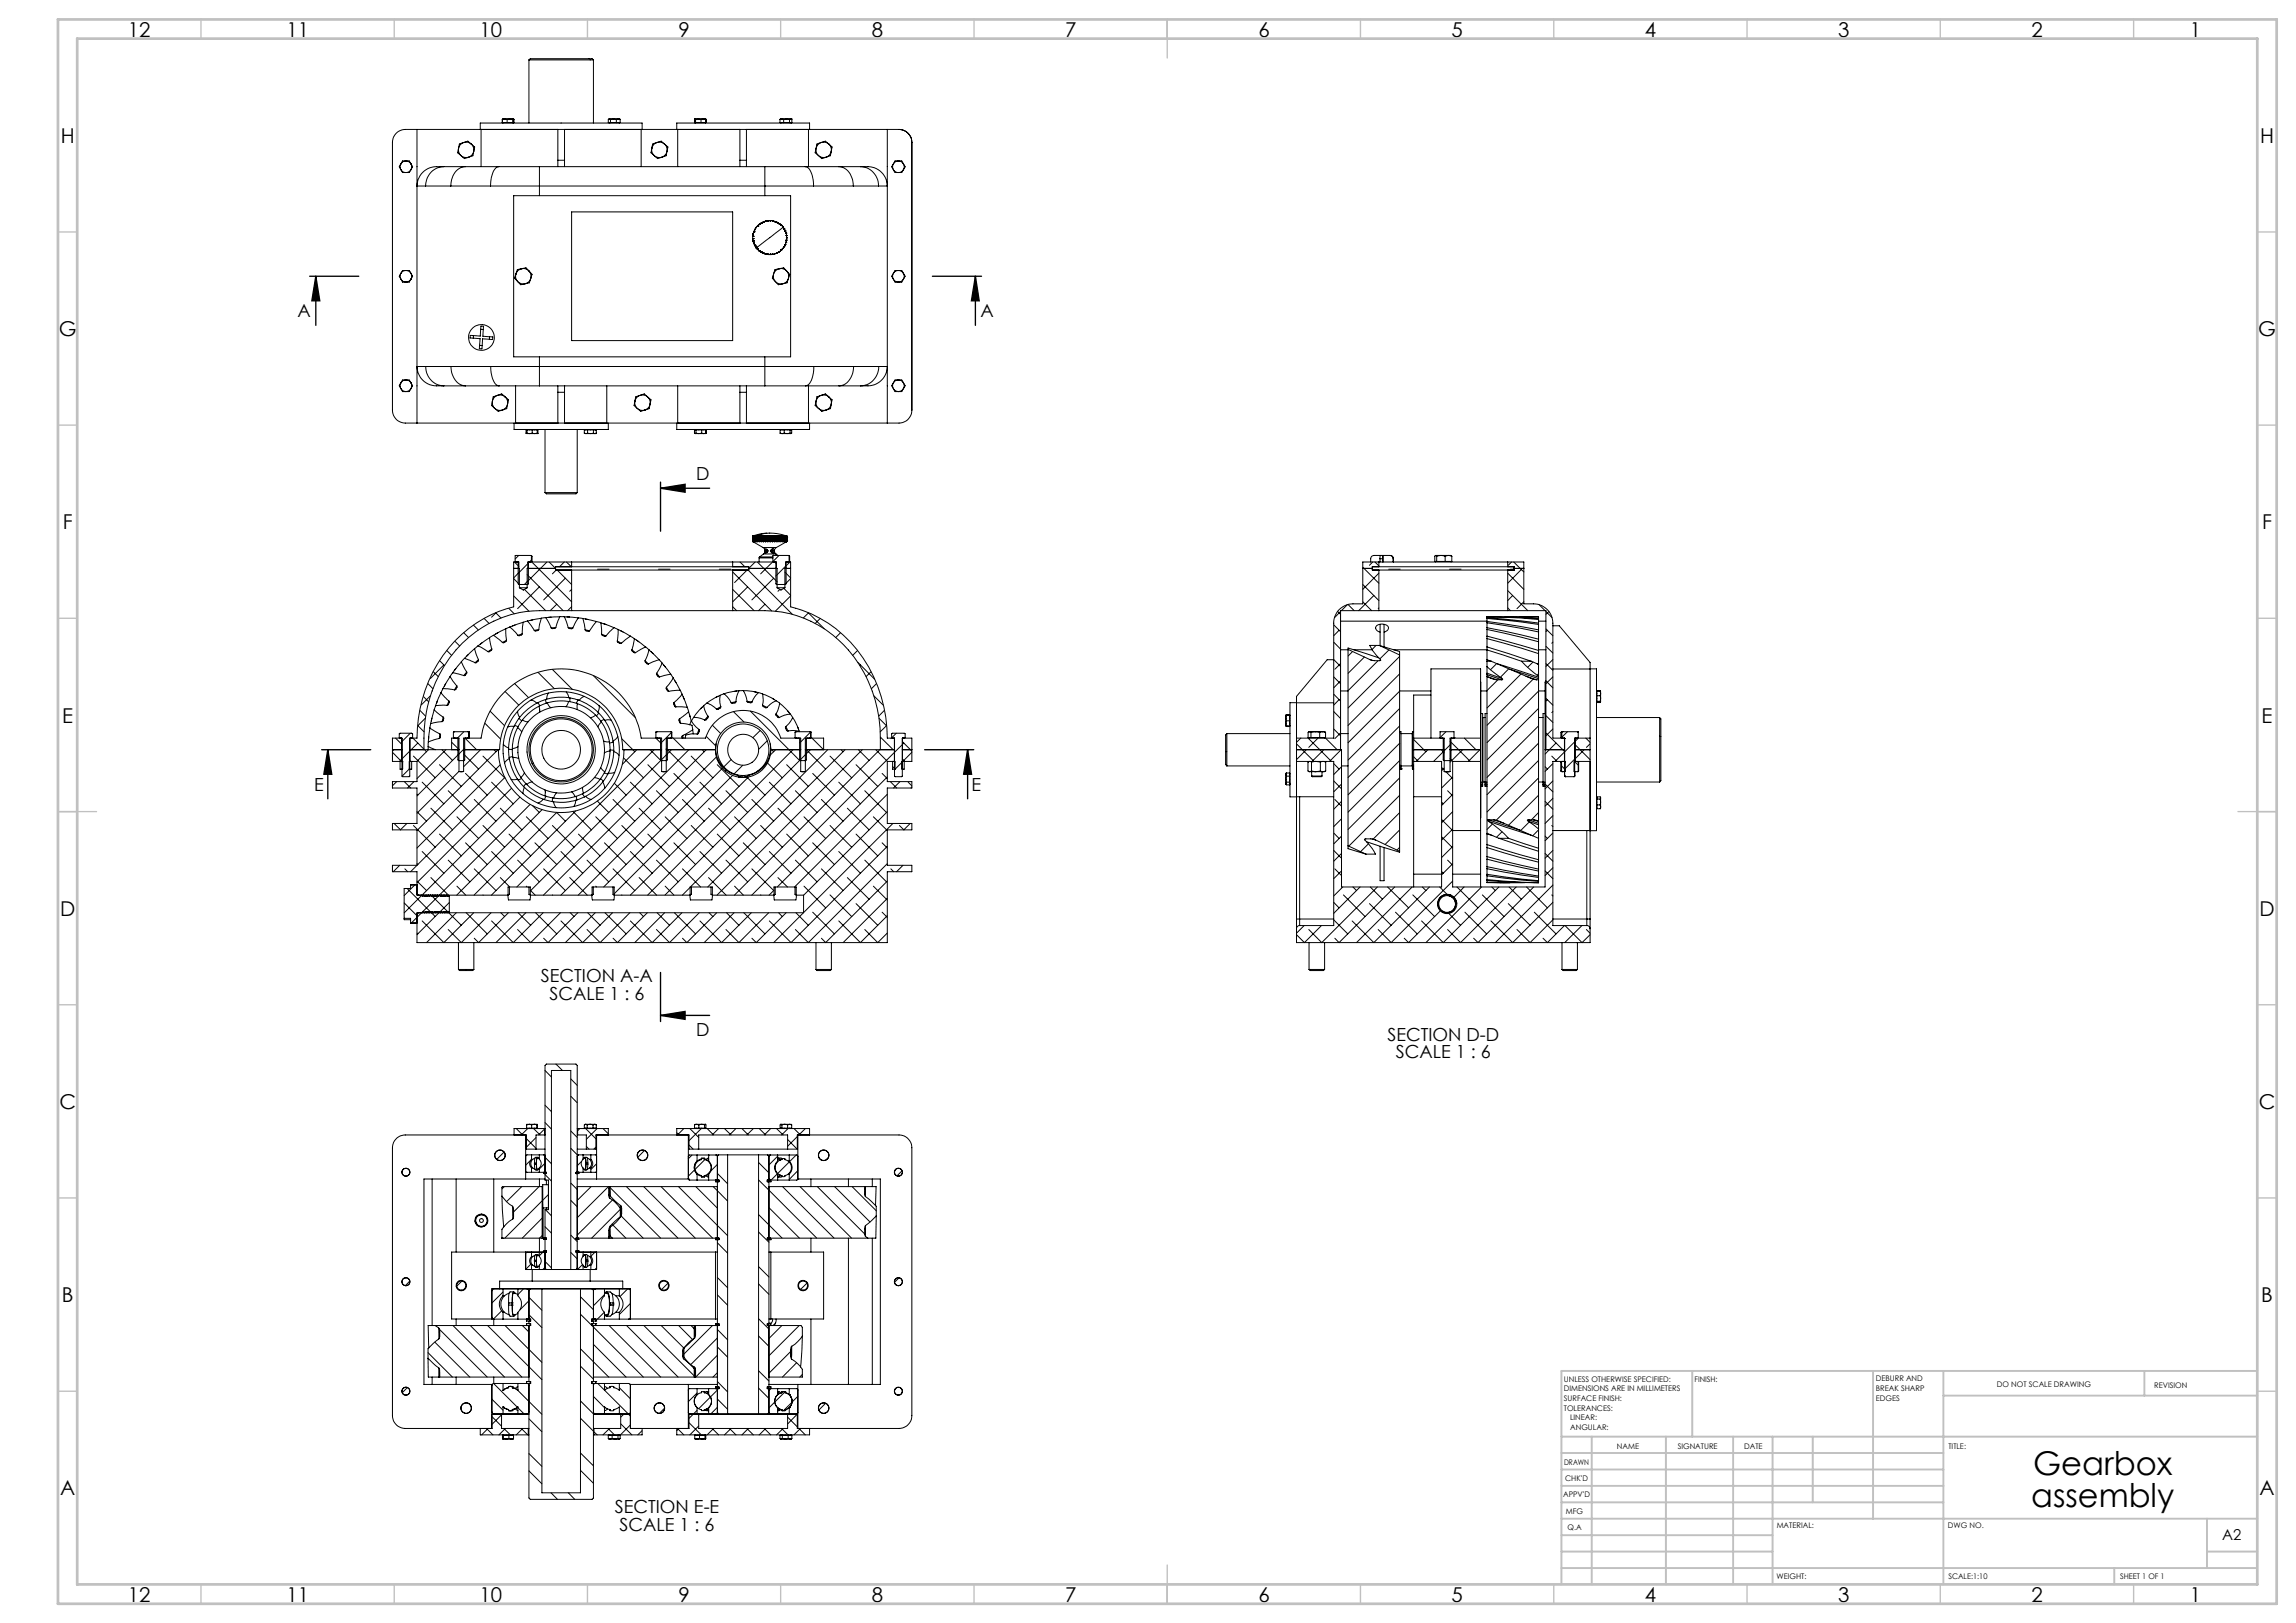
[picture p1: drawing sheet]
<svg xmlns="http://www.w3.org/2000/svg" width="594mm" height="420mm" viewBox="0 0 594 420" stroke-linecap="round" stroke-linejoin="round" font-family="sans-serif">
<defs><g id="words">
<g font-size="8.5">
<text x="526" y="381.8">Gearbox</text>
<text x="525.5" y="389.9">assembly</text>
</g>
<g font-size="5.3">
<text x="33.1" y="9.5">12</text>
<text x="74.1" y="9.5">11</text>
<text x="124.1" y="9.5">10</text>
<text x="175.6" y="9.5">9</text>
<text x="225.6" y="9.5">8</text>
<text x="275.6" y="9.5">7</text>
<text x="325.6" y="9.5">6</text>
<text x="375.6" y="9.5">5</text>
<text x="425.6" y="9.5">4</text>
<text x="475.6" y="9.5">3</text>
<text x="525.6" y="9.5">2</text>
<text x="566.6" y="9.5">1</text>
<text x="15.7" y="37">H</text>
<text x="584.7" y="37">H</text>
<text x="15.2" y="87">G</text>
<text x="584.2" y="87">G</text>
<text x="16.2" y="137">F</text>
<text x="585.2" y="137">F</text>
<text x="16.1" y="187">E</text>
<text x="585.1" y="187">E</text>
<text x="15.5" y="237">D</text>
<text x="584.5" y="237">D</text>
<text x="15.4" y="287">C</text>
<text x="584.4" y="287">C</text>
<text x="16" y="337">B</text>
<text x="585" y="337">B</text>
<text x="15.5" y="387">A</text>
<text x="584.5" y="387">A</text>
<text x="33.1" y="414.5">12</text>
<text x="74.1" y="414.5">11</text>
<text x="124.1" y="414.5">10</text>
<text x="175.6" y="414.5">9</text>
<text x="225.6" y="414.5">8</text>
<text x="275.6" y="414.5">7</text>
<text x="325.6" y="414.5">6</text>
<text x="375.6" y="414.5">5</text>
<text x="425.6" y="414.5">4</text>
<text x="475.6" y="414.5">3</text>
<text x="525.6" y="414.5">2</text>
<text x="566.6" y="414.5">1</text>
</g>
<g font-size="4.7">
<text x="77" y="82.1">A</text>
<text x="253.7" y="82.1">A</text>
<text x="180.1" y="124.2">D</text>
<text x="81.3" y="204.6">E</text>
<text x="251.3" y="204.6">E</text>
<text x="140" y="254.2">SECTION A-A</text>
<text x="142.1" y="258.7">SCALE 1 : 6</text>
<text x="180.1" y="268.1">D</text>
<text x="358.9" y="269.3">SECTION D-D</text>
<text x="361.1" y="273.8">SCALE 1 : 6</text>
<text x="159.1" y="391.6">SECTION E-E</text>
<text x="160.3" y="396.1">SCALE 1 : 6</text>
</g>
<text font-size="3.9" x="574.9" y="398.5">A2</text>
<g font-size="2">
<text x="404.6" y="357.6">UNLESS OTHERWISE SPECIFIED:</text>
<text x="438.4" y="357.6">FINISH:</text>
<text x="485.3" y="357.5">DEBURR AND</text>
<text x="485.3" y="360">BREAK SHARP</text>
<text x="516.6" y="359">DO NOT SCALE DRAWING</text>
<text x="557.3" y="359.2">REVISION</text>
<text x="404.6" y="360.1">DIMENSIONS ARE IN MILLIMETERS</text>
<text x="404.6" y="362.6">SURFACE FINISH:</text>
<text x="404.6" y="365.1">TOLERANCES:</text>
<text x="485.3" y="362.5">EDGES</text>
<text x="406.2" y="367.6">LINEAR:</text>
<text x="406.2" y="370.1">ANGULAR:</text>
<text x="418.3" y="375">NAME</text>
<text x="434" y="374.9">SIGNATURE</text>
<text x="451.2" y="374.9">DATE</text>
<text x="504.1" y="374.9">TITLE:</text>
<text x="404.6" y="379.1">DRAWN</text>
<text x="404.9" y="383.3">CHK'D</text>
<text x="404.4" y="387.4">APPV'D</text>
<text x="405.1" y="391.8">MFG</text>
<text x="405.5" y="396">Q.A</text>
<text x="459.6" y="395.5">MATERIAL:</text>
<text x="504" y="395.5">DWG NO.</text>
<text x="459.6" y="408.5">WEIGHT:</text>
<text x="504.1" y="408.6">SCALE:1:10</text>
<text x="548.5" y="408.6">SHEET 1 OF 1</text>
</g>
</g></defs>
<g fill="none" stroke="#000" stroke-width=".35">
<path d="M80.1 71.5h12.7M81.7 71.5l1 6.3h-2zM81.7 71.5v12.7M241.2 71.5h12.7M252.3 71.5l1 6.3h-2zM252.3 71.5v12.7M170.9 126.3l6.3-1v2.1zM170.9 126.3h12.7M170.9 124.8v12.7M83.2 194h12.7M84.8 194l1 6.4h-2zM84.8 194v12.7"/>
<path d="M239.2 194h12.7M250.3 194l1.1 6.4h-2.1zM250.3 194v12.7M170.9 251.7v12.7M170.9 262.8l6.3-1.1v2.1zM170.9 262.8h12.7"/>
</g>
<g fill="none" stroke="#c0c0c0" stroke-width=".35">
<path d="M52 5v5M102 5v5M152 5v5M202 5v5M252 5v5M302 5v10M352 5v5M402 5v5M452 5v5M502 5v5M552 5v5M15 60h5"/>
<path d="M584 60h5M15 110h5M584 110h5M15 160h5M584 160h5M15 210h10M579 210h10M15 260h5M584 260h5M15 310h5M584 310h5M15 360h5"/>
<path d="M584 360h5M52 410v5M102 410v5M152 410v5M202 410v5M252 410v5M302 405v10M352 410v5M402 410v5M452 410v5M502 410v5M552 410v5"/>
</g>
<g fill="none" stroke="#c0c0c0" stroke-width=".5">
<path d="M437.8 354.8v17M484.6 354.8v38.2M502.8 354.8v55.2M554.8 354.8v6.4M584 354.8h-180v55.2M404 371.8h180M404 376h98.8M411.8 371.8v38.2M431 371.8v38.2M448.4 371.8v38.2M458.6 371.8v38.2M469 371.8v17"/>
<path d="M502.8 361.2h81.2M404 388.8h98.8M404 384.5h98.8M404 380.3h98.8M404 397.3h54.6M404 393h180M571 393v12.8M404 405.8h180M404 401.5h54.6M547 405.8v4.2M571 401.5h13"/>
</g>
<path d="M15 5h574v410h-574zM20 10h564v400h-564z" fill="none" stroke="#c0c0c0" stroke-width=".7"/>
<g fill="#000">
<path d="M252.3 71.5l1 6.3h-2zM81.7 71.5l1 6.3h-2z"/>
<path d="M170.9 126.3l6.3-1v2.1zM170.9 262.8l6.3-1.1v2.1zM250.3 194l1.1 6.4h-2.1zM84.8 194l1 6.4h-2z"/>
</g>
<g fill="none" stroke="#000" stroke-width=".26">
<path d="M136.8 15.5h16.7M136.8 15.5a2.7 2.7 0 0 1 2.3-.3h12.6a2.08 2.08 0 0 1 1.8 .3M136.8 15.5v16.3M153.5 15.5v16.3M107.9 33.5v76M118.6 38.4a1.99 1.99 0 0 0 .7 1.9M118.6 38.4l-.2 1.1 .9 .8M119.9 36.9a1.99 1.99 0 0 1 2 .4M119.9 36.9l1.1-.4 .9 .8M119.9 36.9a1.28 1.28 0 0 0-1.3 1.5M119.9 36.9a1.97 1.97 0 0 0-1.3 1.5M121.9 37.3a2.09 2.09 0 0 1 .7 1.9"/>
<path d="M121.9 37.3l.9 .7-.2 1.2M122.6 39.2a2.12 2.12 0 0 1-1.4 1.5M122.6 39.2l-.3 1.1-1.1 .4M124.2 33.5v-1.7h41.9v1.7M124.5 33.5h19.8M124.5 33.5h-19.7a3.4 3.4 0 0 0-3.3 3.3v69.3a3.4 3.4 0 0 0 3.3 3.4h28.6M124.5 33.5v9.6M130 30.9v.8M130 30.9l-.1 .8h3.1v-.8M130.1 31.7v.1M130.6 30.8l.6 .1M130.6 30.8h1.3"/>
<path d="M130.6 30.8l-.6 .1M131.2 30.9v.8M131.9 30.8l-.7 .1M131.9 30.8l.7 .1M131.9 30.8h.9M132.6 30.9v.8M132.8 30.8l-.2 .1M132.8 30.8l.1 .9M132.8 31.7v.1M132.8 30.8l.2 .1M132.9 30.9h.1M144.3 33.5h1.8"/>
<path d="M144.3 33.5v9.6M146.1 33.5h19.8M146.1 33.5v9.6M157.6 31.7v.1M157.7 30.8l.2 .1M157.7 30.8h1M157.7 30.8l-.3 .1v.8h3v-.8M157.7 30.8l-.2 .1M157.9 30.9v.8M158.7 30.8l-.8 .1M158.7 30.8l.8 .1M158.7 30.8h1.2"/>
<path d="M159.5 30.9v.8M159.9 30.8l-.4 .1M159.9 30.8l.5 .1M159.9 30.8h.3M160.2 30.8h.1M160.2 31.7v.1M160.2 30.8l.2 .1M160.3 31.7v.1M165.9 33.5h9.4M165.9 33.5v9.6M168.6 38.4a1.99 1.99 0 0 0 .7 1.9M168.6 38.4l-.2 1.1 .9 .8"/>
<path d="M170 36.9a1.29 1.29 0 0 0-1.4 1.5M170 36.9a1.93 1.93 0 0 0-1.4 1.5M170 36.9a1.95 1.95 0 0 1 1.9 .4M170 36.9l1.1-.4 .8 .8M171.9 37.3a2.09 2.09 0 0 1 .6 1.9M171.9 37.3l.9 .7-.3 1.2M172.5 39.2a2.12 2.12 0 0 1-1.3 1.5M172.5 39.2l-.2 1.1-1.1 .4M175.1 33.5v-1.7h34.3v1.7M175.3 33.5h16.1M175.3 33.5v9.6M179.8 30.8l-.1 .1"/>
<path d="M179.8 30.9h-.1M179.8 30.8l.2 .1M179.8 30.8h.9M179.8 30.8l-.1 .9M179.8 31.7v.1M180 30.9v.8M180.7 30.8l.7 .1M180.7 30.8h1.3M180.7 30.8l-.7 .1M181.4 30.9v.8M182 30.8l-.6 .1M182 30.8l.6 .1"/>
<path d="M182 30.8h.5M182.5 30.8h.1M182.5 30.8l.1 .1M182.5 31.7v.1M182.5 30.8l.2 .1v.8h-3v-.8M182.6 30.9v.8M191.4 33.5h1.7M191.4 33.5v9.6M193.1 33.5h16.1M193.1 33.5v9.6M202 31.7v.1M202.3 30.8l.4 .1"/>
<path d="M202.3 30.8h1.2M202.3 30.8l-.5 .1M202.7 30.9v.8M203.5 30.8l-.8 .1M203.5 30.8l.8 .1M203.5 30.8h1.1M204.3 30.9v.8M204.6 30.8l-.3 .1M204.6 30.8l.3 .1v.8h-3.1v-.8M204.6 30.8h.1M204.7 30.8h.1M204.7 31.7v.1"/>
<path d="M204.7 30.8l.1 .1M209.2 33.5h23.4a3.4 3.4 0 0 1 3.3 3.3v69.3a3.4 3.4 0 0 1-3.3 3.4h-23.4M209.2 33.5v9.6M211.1 38.4a1.99 1.99 0 0 0 .7 1.9M211.1 38.4l-.2 1.1 .9 .8M212.4 36.9a1.97 1.97 0 0 0-1.3 1.5M212.4 36.9a1.99 1.99 0 0 1 2 .4M212.4 36.9a1.28 1.28 0 0 0-1.3 1.5M212.4 36.9l1.1-.4 .9 .8M214.4 37.3a2.09 2.09 0 0 1 .7 1.9M214.4 37.3l.9 .7-.2 1.2M215.1 39.2a2.07 2.07 0 0 1-1.4 1.5"/>
<path d="M215.1 39.2l-.3 1.1-1.1 .4M229.6 33.5v76M103.7 43.9a1.34 1.34 0 0 0 1.3 .7M103.7 42.4a1.4 1.4 0 0 0 0 1.5M103.7 42.4v.1a.85 .85 0 0 0 0 1.4M103.7 43.9l.4 .7h.9M105 41.6a1.45 1.45 0 0 0-1.3 .8M105 41.6h-.9l-.4 .8M105 41.6a1.56 1.56 0 0 1 1.3 .8M105 41.6h.9l.4 .8M106.3 42.4l.2 .6-.2 .9M106.3 43.9a1.43 1.43 0 0 1-1.3 .7"/>
<path d="M106.3 42.4a.86 .86 0 0 1 0 1.5M106.3 43.9l-.4 .7h-.9M110.1 48.1h6.5M114.8 43.1h-.4a5.4 5.4 0 0 0-6.5 5h2.2M114.8 43.1a4.9 4.9 0 0 0-4.7 5M114.8 43.1h5.6M116.6 48.1h10.3M119.3 40.3l.4 .4a1.14 1.14 0 0 0 1.5 0M119.3 40.3a2.12 2.12 0 0 0 1.9 .4M120.4 43.1a4.5 4.5 0 0 0-3.8 5M120.4 43.1h8.6M126.9 48.1h12.7"/>
<path d="M129 43.1a3.1 3.1 0 0 0-1.9 2.9l-.2 2.1M129 43.1h10.6M132.9 50.6h71.6v41.7h-71.6zM139.6 43.1v5M139.6 48.1v2.5M139.6 48.1h58.3M139.6 43.1h58.3M144.3 41.5h1.8M147.9 54.8h41.6v33.3h-41.6zM169.3 40.3a2.17 2.17 0 0 0 1.9 .4M169.3 40.3l.4 .4a1.14 1.14 0 0 0 1.5 0M191.4 41.5h1.7"/>
<path d="M195 60h.1M195.1 59.9v.1M195.1 59.9l-.1 .1M195.1 60h-.1M195.1 60h.1M195.2 59.5l-.1 .4M195.3 59.4h.1M195.3 59.3v.1M195.3 59.3l-.1 .2M195.3 59.4l-.1 .1M195.6 58.9l-.3 .4M195.6 58.9h.1"/>
<path d="M195.7 58.8l-.1 .1M196 58.5l-.4 .4M196 58.5h.1M196 58.4l.1 .1M196 58.4v.1M196.1 58.5h.1M196.1 58.4v.1M196.1 58.3v.1M196.1 58.3l-.1 .1M196.4 58l-.3 .3M196.4 58l.1 .1M196.5 58h.1"/>
<path d="M196.5 58h-.1M196.5 58v.1M196.5 57.9v.1M196.9 57.7l-.4 .2M196.9 57.7h.1M197 57.7h.1M197 57.7h-.1M197 57.6v.1M197.4 57.4l-.4 .2M197.4 57.4h.2M197.5 57.4l.1 .1M197.5 57.4h.1"/>
<path d="M197.5 57.4h-.1M197.6 57.4v.1M197.6 57.5h.1M197.6 57.4h.1M197.9 48.1h12.6M197.9 43.1v5M197.9 43.1h10.4M197.9 48.1v2.5M198 57.2l-.4 .2M198 57.2l.1 .1M198.1 57.3h.1M198.1 57.2v.1"/>
<path d="M198.1 57.2h.1M198.1 57.2h-.1M198.2 57.3h.1M198.2 57.2v.1M198.6 57.1l-.4 .1M198.6 57.1l.1 .1M198.7 57.2h.1M198.7 57.1v.1M198.7 57.1h-.1M198.7 57.1h.1M198.8 57.2h.1M198.8 57.1v.1"/>
<path d="M198.8 57.1h.4M199.2 57.1l.1 .1M199.2 57.1h.2M199.3 57.2h.1M199.3 57.1v.1M199.4 57.1v.1M199.4 57.1l.5 .1M199.9 57.2h.1M199.9 57.2v.1M200 57.2h-.1M200 57.2l-.1 .1M200 57.2l.5 .1"/>
<path d="M200.5 57.3v.1M200.5 57.3h.1M200.5 57.4h.1M200.6 57.3l-.1 .1M200.6 57.3h.1M200.6 57.3l.4 .2M201 57.5v.1M201 57.6h.1M201 57.5l.2 .1M201.1 57.6h.1M201.2 57.6h-.1M201.2 57.6l.4 .2"/>
<path d="M201.6 57.8v.1M201.6 57.9h.1M201.7 57.9h-.1M201.7 57.9l.4 .3M202.1 58.2l-.1 .1M202.1 58.3h.1M202.1 58.2v.1M202.2 58.3h-.1M202.2 58.3l.3 .3M202.5 58.7v.1M202.5 58.8h.1M202.5 58.6v.1"/>
<path d="M202.5 58.7l.1 .1M202.6 58.8h.1M202.6 58.8l-6.9 5.4M202.6 58.8l.2 .3M202.8 59.2h.1M202.8 59.1v.1M202.8 59.1l.1 .1M202.9 59.2h-.1M202.9 59.2h.1M202.9 59.2l.2 .5M203.1 59.7v.1M203.1 59.8h.1"/>
<path d="M203.1 59.7h.1M203.1 59.7l.1 .1M203.2 59.7l-.1 .1M203.2 59.8l.1 .4M208.3 43.1a2.95 2.95 0 0 1 2 2.9l.2 2.1M208.3 43.1h8.7M210.5 48.1h10.3M211.8 40.3a2.08 2.08 0 0 0 1.9 .4M211.8 40.3l.4 .4a1.1 1.1 0 0 0 1.5 0M217 43.1a4.5 4.5 0 0 1 3.8 5M217 43.1h5.6M220.8 48.1h6.5"/>
<path d="M222.6 43.1h.5a5.4 5.4 0 0 1 6.5 5h-2.3M222.6 43.1a4.9 4.9 0 0 1 4.7 5M231.1 42.4a1.4 1.4 0 0 0 0 1.5M231.1 43.9a1.33 1.33 0 0 0 1.3 .7M231.1 42.4v.1a.81 .81 0 0 0 0 1.4M231.1 43.9l.5 .7h.8M232.4 41.6a1.45 1.45 0 0 0-1.3 .8M232.4 41.6a1.45 1.45 0 0 1 1.3 .8M232.4 41.6h.9l.4 .8M232.4 41.6h-.8l-.5 .8M233.7 42.4a1.4 1.4 0 0 1 0 1.5M233.7 43.9a1.34 1.34 0 0 1-1.3 .7"/>
<path d="M233.7 42.4a.83 .83 0 0 1 .5 .8 .83 .83 0 0 1-.5 .7M233.7 43.9l-.4 .7h-.9M103.7 72.2a1.45 1.45 0 0 0 1.3 .8M103.7 70.7a1.4 1.4 0 0 0 0 1.5M103.7 70.7v.1a.85 .85 0 0 0 0 1.4M103.7 72.2l.4 .8h.9M105 70a1.34 1.34 0 0 0-1.3 .7M105 70a1.43 1.43 0 0 1 1.3 .7M105 70h.2a1.05 1.05 0 0 1 1.1 .7M105 70h-.9l-.4 .7M106.3 70.7l.2 .6-.2 .9M106.3 72.2a1.56 1.56 0 0 1-1.3 .8"/>
<path d="M106.3 70.7a.86 .86 0 0 1 0 1.5M106.3 72.2l-.4 .8h-.9M133.5 70.9a1.86 1.86 0 0 0 .4 1.9M133.5 70.9l-.4 1.1 .8 .8M133.9 72.8a1.96 1.96 0 0 0 1.9 .6M133.9 72.8l.4 .5a1.07 1.07 0 0 0 1.5 .1M135 69.6a1.25 1.25 0 0 0-1.5 1.3M135 69.6a1.82 1.82 0 0 0-1.5 1.3M135 69.6a1.96 1.96 0 0 1 1.9 .5M135 69.6l1.1-.3 .8 .8M136.9 70.1a2.08 2.08 0 0 1 .4 2M136.9 70.1l.8 .9-.4 1.1"/>
<path d="M137.3 72.1a1.95 1.95 0 0 1-1.5 1.3M137.3 72.1l-.4 1.1-1.1 .2M194.7 61.8l.1 .5M194.7 61.7h.1M194.7 61.2v.5M194.7 61.2h.1M194.7 61.8h.1M194.7 61.7v.1M194.8 61v.1M194.8 61l-.1 .2M194.8 62.3h.1M194.8 61.8h-.1"/>
<path d="M194.8 61.8h.1M194.8 61.7v.1M194.8 61.2h-.1M194.8 61.2h.1M194.8 61.1v.1M194.8 62.3v.1M194.8 62.4l.1 .5M194.8 60.6v.4M194.8 60.5l.1 .1M194.8 62.4h.1M194.8 60.5v.1M194.9 60.4v.1"/>
<path d="M194.9 60.4l-.1 .1M194.9 62.4h-.1M194.9 62.4h.1M194.9 60.6h-.1M194.9 60.6h.1M194.9 62.9h.2M194.9 62.9l.1 .1M195 60l-.1 .4M195 63l.2 .4M195.1 63h-.1M195.1 62.9h.1M195.1 62.9l-.1 .1"/>
<path d="M195.1 62.9v.1M195.2 63.4l.1 .1M195.2 63.4l.1 .2M195.3 63.6l.2 .4M195.3 63.5v.1M195.3 63.5h.1M195.3 63.5h-.1M195.5 64h.1M195.5 64l.1 .1M195.6 64.1l.1 .1M195.6 64.1h.1M195.6 64v.1"/>
<path d="M195.6 64h.1M195.6 64h-.1M195.7 64.2l.2 .3M195.9 64.5h.1M195.9 64.5l.1 .1M196 64.5h.1M196 64.6l.3 .3M196 64.5v.1M196 64.5h-.1M196.3 64.9l.2 .1M196.4 64.9h.1M196.4 64.9h-.1"/>
<path d="M196.5 65l.3 .2M196.5 64.9v.1M196.5 64.9h.1M196.5 64.9h-.1M196.8 65.2l.2 .1M196.9 65.2h.1M196.9 65.2h-.1M197 65.3l.4 .2M197 65.2v.1M197 65.2h.1M197 65.2l-.1 .1M197.4 65.5l.1 .1"/>
<path d="M197.4 65.5h.1M197.5 65.5v.1M197.5 65.5h.1M197.5 65.5h-.1M197.5 65.5l-.1 .1M197.5 65.6l.4 .1M197.9 65.7h.1M198 65.7h-.1M198 65.7l.1 .1M198 65.7h.1M198.1 65.8h.4M198.5 65.8h.1"/>
<path d="M198.6 65.8h.1M198.6 65.8h-.1M198.6 65.8l.1 .1M198.7 65.9h.5M199.2 65.9h.1M199.2 65.8h.1M199.2 65.8v.1M199.2 65.8l.1 .1M199.8 65.8l-.5 .1M199.8 65.8h.1M199.8 65.7v.1M199.8 65.7h.1"/>
<path d="M199.9 65.8h-.1M200.1 70.9a1.98 1.98 0 0 0 .5 1.9M200.1 70.9l-.3 1.1 .8 .8M200.4 65.7l-.5 .1M200.4 65.7h.1M200.4 65.6h.1M200.4 65.6v.1M200.4 65.6l.1 .1M200.5 65.7h-.1M200.6 72.8l.4 .5a1.11 1.11 0 0 0 1.5 .1M200.6 72.8a1.9 1.9 0 0 0 1.9 .6M200.9 65.5l-.4 .2"/>
<path d="M201 65.4h.1M201 65.4l-.1 .1M201 65.4v.1M201.1 65.4l-.2 .1M201.5 65.1h.1M201.5 65.1v.1M201.5 65.2l-.4 .2M201.5 65.2h.1M201.6 69.6a1.95 1.95 0 0 0-1.5 1.3M201.6 69.6a1.9 1.9 0 0 1 1.9 .5M201.6 69.6a1.28 1.28 0 0 0-1.5 1.3M201.6 69.6l1.1-.3 .8 .8"/>
<path d="M201.6 65.1l-.1 .1M202 64.7h.1M202 64.7l.1 .1M202 64.8v.1M202 64.9l-.4 .2M202 64.7v.1M202.1 64.8h-.1M202.4 64.3h.1M202.4 64.3v.1M202.4 64.4l-.3 .4M202.4 64.3l.1 .1M202.5 64.3l-.1 .1"/>
<path d="M202.7 63.8l.1 .1M202.8 63.8h.1M202.8 63.8v.1M202.8 63.9l-.3 .4M202.9 63.8l-.1 .1M203.1 63.3h.1M203.1 63.3v.1M203.1 63.4l-.2 .4M203.2 63.3h-.1M203.3 60.3h.1M203.3 62.7h.1M203.3 62.7v.1"/>
<path d="M203.3 60.3l.1 .1M203.3 60.2v.1M203.3 62.8l-.1 .5M203.3 60.2l.1 .1M203.4 62.1h.1M203.4 62.7h-.1M203.4 60.3h-.1M203.4 60.3v.1M203.4 60.4l.1 .4M203.4 60.9h.1M203.4 62.1l.1 .1M203.4 60.9l.1 .1"/>
<path d="M203.4 61.5h.1M203.4 61.5h.2M203.5 60.8l-.1 .1M203.5 61.5h-.1M203.5 61.5v.1M203.5 62.1h-.1M203.5 62.2l-.1 .5M203.5 60.9v.1M203.5 60.8v.1M203.5 62.1v.1M203.5 61l.1 .5M203.5 61.6v.5"/>
<path d="M203.5 70.1a1.98 1.98 0 0 1 .5 2M203.5 70.1l.8 .9-.3 1.1M203.6 61.5h-.1M203.6 61.5h.1M203.6 61.5l-.1 .1M204 72.1a1.95 1.95 0 0 1-1.5 1.3M204 72.1l-.4 1.1-1.1 .2M231.1 70.7a1.4 1.4 0 0 0 0 1.5M231.1 72.2a1.45 1.45 0 0 0 1.3 .8M231.1 70.7v.1a.81 .81 0 0 0 0 1.4M231.1 72.2l.5 .8h.8M232.4 70a1.33 1.33 0 0 0-1.3 .7"/>
<path d="M232.4 70a1.34 1.34 0 0 1 1.3 .7M232.4 70h-.8l-.5 .7M232.4 70h.9l.4 .7M233.7 70.7a1.4 1.4 0 0 1 0 1.5M233.7 72.2a1.45 1.45 0 0 1-1.3 .8M233.7 72.2l-.4 .8h-.9M233.7 70.7a.83 .83 0 0 1 .5 .8 .83 .83 0 0 1-.5 .7M103.7 99.1a1.4 1.4 0 0 0 0 1.5M103.7 99.1a.85 .85 0 0 0 0 1.5M105 98.3a1.34 1.34 0 0 0-1.3 .8M105 98.3a1.43 1.43 0 0 1 1.3 .8M105 98.3h-.9l-.4 .8"/>
<path d="M105 98.3h.9l.4 .8M106.3 99.1l.2 .5-.2 1M106.3 99.1a.86 .86 0 0 1 0 1.5M110.1 94.8h6.6M110.1 94.8h-2.2a4.7 4.7 0 0 0 1.9 4 7.8 7.8 0 0 0 5 1.1M110.1 94.8a4.9 4.9 0 0 0 4.7 5.1M114.8 99.9h5.6M116.7 94.8h10.3M116.7 94.8a4.6 4.6 0 0 0 3.7 5.1M120.4 99.9h8.7M122.4 87.5l1.8 .1-.1 1.8M122.5 86.8h-.8l-.1 .7h.8"/>
<path d="M122.5 86.8l-.1 .7M124.1 89.4l-.1 .8 .7 .1v-.9M124.1 89.4h.6M124.4 85.2v-.8h.7l-.1 .9M124.4 85.2l.6 .1M124.4 85.2l-.2 1.8-1.7-.2M125 85.3l-.1 1.7 1.7 .2M126.6 87.8l-1.8-.1-.1 1.7M126.6 87.2h.9l-.1 .7-.8-.1M126.6 87.2v.6M127 94.8h12.6M127 94.8a5.9 5.9 0 0 0 1.6 4.9l.5 .2"/>
<path d="M129.1 99.9h10.5M133.4 99.9v9.6M139.6 94.8v5.1M139.6 92.3v2.5M139.6 94.8h58.3M139.6 99.9h58.3M144.3 99.9v9.6M146.1 99.9v9.6M157 99.9v9.6M175.3 99.9v9.6M191.4 99.9v9.6M193.1 99.9v9.6"/>
<path d="M197.9 94.8h12.6M197.9 99.9h10.5M197.9 94.8v5.1M197.9 92.3v2.5M208.4 99.9h8.7M209.2 99.9v9.6M210.5 94.8h10.3M210.5 94.8a5.9 5.9 0 0 1-1.6 4.9l-.5 .2M217.1 99.9h5.5M220.8 94.8h6.5M220.8 94.8a4.6 4.6 0 0 1-3.7 5.1M227.3 94.8h2.2a5 5 0 0 1-5.5 5.1h-1.4"/>
<path d="M227.3 94.8a4.9 4.9 0 0 1-4.7 5.1M231.1 99.1a1.4 1.4 0 0 0 0 1.5M231.1 99.1a.81 .81 0 0 0 0 1.5M232.4 98.3a1.33 1.33 0 0 0-1.3 .8M232.4 98.3h-.8l-.5 .8M232.4 98.3a1.34 1.34 0 0 1 1.3 .8M232.4 98.3h.9l.4 .8M233.7 99.1a.83 .83 0 0 1 .5 .7 .83 .83 0 0 1-.5 .8M233.7 99.1a1.4 1.4 0 0 1 0 1.5M103.7 100.6a1.45 1.45 0 0 0 1.3 .7M103.7 100.6l.4 .7h.9M106.3 100.6a1.56 1.56 0 0 1-1.3 .7"/>
<path d="M106.3 100.6l-.4 .7h-.9M127.4 103.8a2.09 2.09 0 0 0 .6 1.9M127.4 103.8l-.2 1.1 .8 .8M128 105.7a1.99 1.99 0 0 0 2 .4M128 105.7l.5 .4a1.14 1.14 0 0 0 1.5 0M128.7 102.3a1.99 1.99 0 0 1 2 .4M128.7 102.3l1.1-.4 .9 .8M128.7 102.3a1.99 1.99 0 0 0-1.3 1.5M128.7 102.3l-1.1 .4-.2 1.1M130.7 102.7a1.99 1.99 0 0 1 .6 1.9M130.7 102.7l.9 .8-.3 1.1M131.3 104.6a1.97 1.97 0 0 1-1.3 1.5"/>
<path d="M131.3 104.6l-.2 1.1-1.1 .4M133 109.5v1.6h24.4v-1.6M133.4 109.5h10.9M136.1 112.1l.2 .1M136.1 112.1v-.9h3.1v.9M136.1 112.1h.2M136.2 111.2l.1 1M136.3 112.2h.7M136.3 111.1v.1M136.3 112.1l.7 .1M136.3 112.1v.1M136.3 111.2v.9"/>
<path d="M137 112.2h1.3M137.7 112.1l-.7 .1M137.7 112.1l.6 .1M137.7 111.2v.9M138.3 112.2h.7M139 112.2l.1-.1-.1 .1M139 112.2h.1M139 111.1v.1M139 112.1l-.7 .1M139 112.1v.1M139 111.2v.9M141 111.1v16.4"/>
<path d="M144.3 101.5h1.8M144.3 109.5h1.8M146.1 109.5h10.9M149.3 111.1v16.4M151.2 112.1l.4 .1M151.2 112.1v-.9h3.1v.9M151.4 111.1v.1M151.6 112.2h1.2M152 112.1l.8 .1M152 112.1l-.4 .1M152 111.2v.9M152.8 112.2h1.1"/>
<path d="M153.5 112.1l-.7 .1M153.5 112.1l.4 .1M153.5 111.2v.9M153.9 112.2h.2M154.1 112.2h.1M154.1 111.1v.1M154.2 112.1l-.3 .1M154.2 112.1l-.1 .1M157 109.5h18.3M164.3 103.8l-.3 1.1 .9 .8M164.3 103.8a2.09 2.09 0 0 0 .6 1.9M164.9 105.7a2.03 2.03 0 0 0 2 .4"/>
<path d="M164.9 105.7l.4 .4a1.14 1.14 0 0 0 1.6 0M165.6 102.3a1.95 1.95 0 0 0-1.3 1.5M165.6 102.3a1.95 1.95 0 0 1 1.9 .4M165.6 102.3l1.1-.4 .8 .8M165.6 102.3a1.28 1.28 0 0 0-1.3 1.5M167.5 102.7a1.99 1.99 0 0 1 .7 1.9M167.5 102.7l.9 .8-.2 1.1M168.2 104.6a1.97 1.97 0 0 1-1.3 1.5M168.2 104.6l-.2 1.1-1.1 .4M175.1 109.5v1.6h34.3v-1.6M175.3 109.5h16.1M179.7 111.2v.9l.2 .1"/>
<path d="M179.7 111.2h.1M179.7 111.2h3l-.1 .9M179.8 112.2h.1M179.8 111.1v.1M179.9 112.2h.9M180.1 112.1l.7 .1M180.1 112.1l-.2 .1M180.1 111.2v.9M180.8 112.2h1.3M181.5 112.1l-.7 .1M181.5 112.1l.6 .1M181.5 111.2v.9"/>
<path d="M182.1 112.2h.4M182.5 112.2h.1M182.5 111.1v.1M182.6 112.2h-.1M182.6 112.1l-.5 .1M182.6 112.1l-.1 .1M191.4 101.5h1.7M191.4 109.5h1.7M193.1 109.5h16.1M201.8 112.1l.6 .1M201.8 112.1v-.9h3v.9l-.2 .1M202 111.1v.1"/>
<path d="M202.4 112.2h1.3M202.9 112.1l.8 .1M202.9 112.1l-.5 .1M202.9 111.2v.9M203.7 112.2h.9M204.4 112.1l-.7 .1M204.4 112.1l.2 .1M204.4 111.2v.9M204.7 111.1v.1M204.7 112.2h-.1M211.1 103.8l-.2 1.1 .9 .8M211.1 103.8a2.09 2.09 0 0 0 .7 1.9"/>
<path d="M211.8 105.7a1.99 1.99 0 0 0 1.9 .4M211.8 105.7l.4 .4a1.14 1.14 0 0 0 1.5 0M212.4 102.3a1.99 1.99 0 0 1 2 .4M212.4 102.3l1.1-.4 .9 .8M212.4 102.3a1.99 1.99 0 0 0-1.3 1.5M212.4 102.3l-1.1 .4-.2 1.1M214.4 102.7a1.99 1.99 0 0 1 .7 1.9M214.4 102.7l.9 .8-.2 1.1M215.1 104.6a1.97 1.97 0 0 1-1.4 1.5M215.1 104.6l-.3 1.1-1.1 .4M231.1 100.6a1.45 1.45 0 0 0 1.3 .7M231.1 100.6l.5 .7h.8"/>
<path d="M233.7 100.6a1.45 1.45 0 0 1-1.3 .7M233.7 100.6l-.4 .7h-.9M141 127.5h8.3M141 127.5a2.29 2.29 0 0 0 2.1 .3h4.5a1.84 1.84 0 0 0 1.7-.3M194.7 138.7h.1M194.7 139.4l.1 .3M194.7 138.7l.1 .3M194.7 139v.4zM194.7 138.8l.1 .2zM194.7 139.8v.3zM194.7 139.5l.1 .3M194.7 139.1v.3"/>
<path d="M194.7 139.4v.3M194.7 138.7v.2M194.7 139.2v.5M194.7 139.9v.2M194.8 139v.4M194.8 139.8v.3M194.8 139.9v.2M194.8 139.1v.3M194.8 139.1l-.1 .3M194.8 139.9l-.1 .2M194.8 139h.1M194.8 139.8h.1"/>
<path d="M194.8 139.1h.1M194.8 139.9h.1M194.8 139.7v.1M194.8 138.7h.1M194.8 139.4v.3M194.8 138.7v.3M194.8 139.4h.1M194.8 139.4l.1 .3M194.8 138.7l.1 .3M194.8 138.8l.1 .2M194.8 139.5l.1 .3M194.8 138.8v.2"/>
<path d="M194.8 139.5v.3M194.8 138.7v.1M194.8 139.5h.1M194.9 139l-.1 .4M194.9 139.8l-.1 .3M194.9 138.7h.1M194.9 139h.1M194.9 139.8h.1M194.9 139l.1 .4M194.9 139.8l.1 .3M194.9 139.9v.2M194.9 139.9h.1"/>
<path d="M194.9 139.1l.1 .3M194.9 139.1h.1M194.9 139.1l-.1 .3M194.9 139.9l-.1 .2M194.9 139.7v.1M194.9 138.7h.2M194.9 138.7v.3M195 139.5l.1 .3M195 138.8l.1 .2M195 138.8l-.1 .2M195 139.5l-.1 .3M195 139.4l-.1 .3"/>
<path d="M195 139.4h.1M195 138.7h.2M195 139.4l.1 .3M195 138.7l.1 .3M195 138.7h.1M195 139.5h.1M195.1 138.7h.1M195.1 139.9l.1 .2M195.1 139.1l.1 .3M195.1 139.1l-.1 .3M195.1 139.9l-.1 .2M195.1 139l-.1 .4"/>
<path d="M195.1 139.8l-.1 .3M195.1 139h.1M195.1 139.8h.1M195.1 138.7l-.1 .1M195.1 139.7v.1M195.1 139l.1 .4M195.1 139.8l.1 .3M195.1 139.8v.1M195.1 139.1h.1M195.2 138.7h.1M195.2 139.4l-.1 .3M195.2 138.7l-.1 .3"/>
<path d="M195.2 139.4h.1M195.2 138.8l.2 .2M195.2 139.5l.2 .3M195.2 138.8l-.1 .2M195.2 139.5l-.1 .3M195.3 138.7h.2M195.3 139.4l.1 .3M195.3 138.7l.1 .3M195.3 138.7l-.1 .1M195.3 139.5h-.1M195.3 138.7h.1M195.4 139.9l.1 .2"/>
<path d="M195.4 139.7v.1M195.4 139.1l.1 .3M195.4 139h.1M195.4 139.1l-.1 .3M195.4 139.9l-.1 .2M195.4 139l-.2 .4M195.4 139.8l-.2 .3M195.4 139.8h.1M195.4 139l.1 .4M195.4 139.8l.1 .3M195.4 139.8v.1M195.4 139.1h.1"/>
<path d="M195.5 138.7h.1M195.5 139.4l-.1 .3M195.5 138.7l-.1 .3M195.5 139.4h.1M195.5 138.8l.2 .2M195.5 139.5l.2 .3M195.5 138.8l-.1 .2M195.5 139.5l-.1 .3M195.6 139.4l.1 .3M195.6 138.7h.1M195.6 138.7l.1 .3M195.6 138.7l-.1 .1"/>
<path d="M195.6 139.5h-.1M195.7 138.7a10.5 10.5 0 0 1 7.7 0M195.7 138.7h.2M195.7 139.8l-.2 .3M195.7 139l-.2 .4M195.7 139h.1M195.7 139.8h.1M195.7 139.9l.2 .2M195.7 139.7l.1 .1M195.7 139.1l.2 .3M195.7 139.1l-.1 .3M195.7 139.9l-.1 .2"/>
<path d="M195.8 139l.1 .4M195.8 139.8l.1 .3M195.8 139.8l-.1 .1M195.8 139.1h-.1M195.9 138.7h.1M195.9 138.7l-.2 .3M195.9 139.4l-.2 .3M195.9 139.4h.1M195.9 139.5l.2 .3M195.9 138.8l.2 .2M195.9 138.8l-.1 .2M195.9 139.5l-.1 .3"/>
<path d="M196 139.4l.1 .3M196 138.7h.3M196 138.7h.1M196 138.7l.1 .3M196 139.4l-.1 .1M196 138.7l-.1 .1M196.1 139h.1M196.1 139l-.2 .4M196.1 139.8h.1M196.1 139.8l-.2 .3M196.1 139.9l.2 .2M196.1 139.7l.1 .1"/>
<path d="M196.1 139.1l.3 .3M196.1 139.1l-.1 .3M196.1 139.9l-.1 .2M196.2 139l.2 .4M196.2 139.8l.2 .3M196.2 139.8l-.1 .1M196.2 139.1h-.1M196.3 138.7h.1M196.3 138.7l-.2 .3M196.4 139.4h.1M196.4 139.4l-.3 .3M196.4 138.8l-.2 .2"/>
<path d="M196.4 138.8l.2 .2M196.4 139.5l-.2 .3M196.4 139.5l.2 .3M196.4 138.7h.1M196.4 139.4l.2 .3M196.4 139.4v.1M196.5 138.7h.3M196.5 138.7h.1M196.5 138.7l.1 .3M196.5 138.7l-.1 .1M196.6 139l-.2 .4M196.6 139.8l-.2 .3"/>
<path d="M196.6 139h.1M196.6 139.8h.1M196.6 139.1l-.2 .3M196.6 139.1l.2 .3M196.6 139.9l.2 .2M196.6 139.9l-.1 .2M196.6 139.7l.1 .1M196.7 139.8l.2 .3M196.7 139l.2 .4M196.7 139.8l-.1 .1M196.7 139l-.1 .1M196.8 138.7h.1"/>
<path d="M196.8 138.7l-.2 .3M196.8 139.4l-.2 .3M196.8 139.4h.2M196.9 139.5l-.2 .3M196.9 139.5l.2 .3M196.9 138.8l-.2 .2M196.9 138.8l.2 .2M196.9 139.4h.1M197 138.7h.4M197 138.7h.1M197 139.4l.2 .3M197 138.7l.2 .3"/>
<path d="M197 139.4l-.1 .1M197 138.7l-.1 .1M197 139.5l.2 .3M197 138.8l.2 .2M197.1 139.8l-.2 .3M197.1 139l-.2 .4M197.1 139h.1M197.1 139.8h.1M197.2 139.1l-.2 .3M197.2 139.1l.2 .3M197.2 139.9l-.2 .2M197.2 139.9l.2 .2"/>
<path d="M197.2 139h.1M197.2 139.7v.1M197.2 139l.2 .4M197.2 139.8l.2 .3M197.2 139.8l.3 .4M197.2 139.8h.1M197.2 139l.3 .4M197.2 139.8v.1M197.2 139v.1M197.2 139l-.2 .4M197.2 139.8l-.2 .3M197.4 138.7h.1"/>
<path d="M197.4 139.4l-.2 .3M197.4 138.7l-.2 .3M197.4 139.4h.1M197.4 138.8l-.2 .2M197.4 138.8l.3 .2M197.4 139.5l-.2 .3M197.4 139.5l.3 .3M197.5 138.7h.1M197.5 139.4l.2 .3M197.5 139.4l.3 .4M197.5 139.4h.1M197.5 138.7l.3 .3"/>
<path d="M197.5 139.4l-.1 .1M197.5 138.7l-.1 .1M197.5 138.7l-.3 .3M197.5 139.4l-.3 .4M197.5 138.7h.4M197.5 138.7l.2 .3M197.7 139l-.3 .4M197.7 139.8l-.3 .3M197.7 139h.1M197.7 139.8h.1M197.7 139.1l-.2 .3M197.7 139.1l.3 .3"/>
<path d="M197.7 139.9l-.2 .2M197.7 139.9l.2 .2M197.7 139.7l.1 .1M197.8 139l.2 .4M197.8 139.8l.2 .3M197.8 139.8l.3 .4M197.8 139.8h.1M197.8 139h.1M197.8 139.8l-.1 .1M197.8 139l-.1 .1M197.8 139l-.3 .4M197.8 139.8l-.3 .3"/>
<path d="M197.9 138.7h.1M197.9 138.7l-.2 .3M198 139.4l-.3 .3M198 139.4h.1M198 138.8l-.2 .2M198 138.8l.3 .2M198 139.5l-.2 .3M198 139.5l.3 .3M198 138.7h.1M198 139.4l.3 .4M198 138.7l.3 .3M198 139.4v.1"/>
<path d="M198 138.7v.1M198 138.7l-.2 .3M198 139.4l-.2 .4M198.1 138.7h.4M198.1 139.4l.2 .3M198.1 138.7l.2 .3M198.3 139l-.3 .4M198.3 139.8l-.3 .3M198.3 139h.1M198.3 139.8h.1M198.3 139.1l-.2 .3M198.3 139.1l.3 .3"/>
<path d="M198.3 139.9l-.2 .2M198.3 139.9l.2 .2M198.3 139.8l.3 .4M198.3 139l.3 .4M198.3 139.7v.1M198.3 139v.1M198.3 139.8v.1M198.3 139.8l-.2 .3M198.4 138l-1.7 .2-1.9 .5M198.4 139.8l.2 .3M198.4 139l.2 .4M198.5 138.7h.1"/>
<path d="M198.5 138.7l-.2 .3M198.6 139.4l-.3 .3M198.6 139.4h.1M198.6 139.5l-.2 .3M198.6 139.5l.3 .3M198.6 138.8l-.2 .2M198.6 138.8l.3 .2M198.6 138.7h.1M198.6 139.4l.3 .4M198.6 139.4v.1M198.6 138.7v.1M198.6 138.7l.3 .3"/>
<path d="M198.6 138.7l-.3 .3M198.6 139.4l-.3 .4M198.7 139.4l.2 .3M198.7 138.7h.5M198.7 138.7l.2 .3M198.9 139.8l-.3 .3M198.9 139l-.3 .4M198.9 139h.1M198.9 139.8h.1M198.9 139.1l-.2 .3M198.9 139.1l.3 .3M198.9 139.9l-.2 .2"/>
<path d="M198.9 139.9l.3 .2M198.9 139.8l.3 .4M198.9 139l.3 .4M198.9 139.7v.1M198.9 139v.1M198.9 139.8v.1M199 139l.2 .4M199 139.8l.2 .3M199.2 139.4l-.3 .3M199.2 138.7l-.3 .3M199.2 139.4h.1M199.2 138.7h.1"/>
<path d="M199.2 138.8l-.2 .2M199.2 138.8l.3 .2M199.2 139.5l-.2 .3M199.2 139.5l.3 .3M199.2 138.7v.1M199.2 139.4v.1M199.2 139.4l-.3 .4M199.2 139.4l.3 .4M199.2 138.7l.3 .3M199.3 139.4l.3 .3M199.3 138.7h.5M199.3 138.7l.3 .3"/>
<path d="M199.5 139l-.3 .4M199.5 139.8l-.3 .3M199.5 139h.1M199.5 139.8h.1M199.5 139l.1 .1M199.5 139.8l.1 .1M199.5 139.8l.3 .4M199.5 139l.3 .4M199.6 139.1l-.3 .3M199.6 139.1l.2 .3M199.6 139.9l-.3 .2M199.6 139.9l.2 .2"/>
<path d="M199.6 139.7l-.1 .1M199.6 139h-.1M199.6 139.8l.2 .3M199.6 139l.2 .4M199.8 138.7l-.2 .3M199.8 138.7h.1M199.8 139.4l-.2 .3M199.8 139.4h.1M199.8 139.5l-.2 .3M199.8 139.5l.3 .3M199.8 138.8l-.2 .2M199.8 138.8l.3 .2"/>
<path d="M199.8 139.4l-.3 .4M199.8 138.7v.1M199.8 138.7l-.3 .3M199.8 139.4v.1M199.8 139.4l.3 .4M199.8 138.7l.3 .3M199.9 138.7h.5M199.9 139.4l.3 .3M199.9 138.7l.3 .3M200.1 139.8l-.3 .3M200.1 139l-.3 .4M200.1 139h.1"/>
<path d="M200.1 139.8h.1M200.1 139l.1 .1M200.1 139.8l.1 .1M200.1 139.8l.3 .4M200.1 139l.3 .4M200.2 139.1l-.3 .3M200.2 139.1l.2 .3M200.2 139.9l-.3 .2M200.2 139.9l.2 .2M200.2 139.7l-.1 .1M200.2 139h-.1M200.2 139l.2 .4"/>
<path d="M200.2 139.8l.2 .3M200.4 138.7l-.2 .3M200.4 138.7h.1M200.4 139.4l-.2 .3M200.4 139.4h.1M200.4 139.4l-.3 .4M200.4 138.7l-.3 .3M200.4 138.7v.1M200.4 139.4v.1M200.4 139.4l.3 .4M200.4 138.7l.3 .3M200.4 138.8l-.2 .2"/>
<path d="M200.4 138.8l.3 .2M200.4 139.5l-.2 .3M200.4 139.5l.3 .3M200.5 138.7h.4M200.5 139.4l.2 .3M200.5 138.7l.2 .3M200.7 139l-.3 .4M200.7 139.8l-.3 .3M200.7 139h.1M200.7 139.8h.1M200.7 139v.1M200.7 139.8v.1"/>
<path d="M200.7 139l.3 .4M200.7 139.8l.3 .4M200.7 139.1l-.2 .3M200.7 139.1l.3 .3M200.7 139.9l-.2 .2M200.7 139.9l.2 .2M200.7 139.7v.1M200.8 139l.2 .4M200.8 139.8l.2 .3M200.9 138.7h.2M200.9 138.7l-.2 .3M201 138.7h.1"/>
<path d="M201 139.4l-.3 .3M201 139.4h.1M201 139.4l-.3 .4M201 138.7l-.3 .3M201 138.7v.1M201 139.4v.1M201 139.4l.3 .4M201 138.7l.3 .3M201 138.8l-.2 .2M201 138.8l.3 .2M201 139.5l-.2 .3M201 139.5l.3 .3"/>
<path d="M201.1 138.7h.4M201.1 139.4l.2 .3M201.1 138.7l.2 .3M201.3 139l-.3 .4M201.3 139.8l-.3 .3M201.3 139h.1M201.3 139.8h.1M201.3 139v.1M201.3 139.8v.1M201.3 139.7h.1M201.3 139.1h.1M201.3 139.1l-.2 .3"/>
<path d="M201.3 139.1l.2 .3M201.3 139.7v.1M201.3 139.9l-.2 .2M201.3 139.9l.2 .2M201.3 139.8l.2 .3M201.3 139l.2 .4M201.5 138.7h.1M201.5 139.4l-.2 .3M201.5 138.7l-.2 .3M201.5 138.7v.1M201.5 139.4v.1M201.5 139.4h.1"/>
<path d="M201.5 138.8l-.2 .2M201.5 139.5l-.2 .3M201.5 138.8l.3 .2M201.5 139.5l.3 .3M201.6 138.7h.4M201.6 139.4l.2 .3M201.6 138.7l.2 .3M201.8 139l-.3 .4M201.8 139.8l-.3 .3M201.8 139v.1M201.8 139.8v.1M201.8 139.8h.1"/>
<path d="M201.8 139h.1M201.8 139.7v.1M201.8 139.1l-.2 .3M201.8 139.9l-.2 .2M201.8 139.2l.2 .2M201.8 139.7h.1M201.8 139.9l.2 .2M201.8 139.1v.1M201.9 139.8l.1 .3M201.9 139l.1 .4M202 138.7h.1M202 139.4l-.2 .3"/>
<path d="M202 138.7l-.2 .3M202 139.4v.1M202 138.7v.1M202 139.4h.1M202 139.5l-.1 .3M202 138.8l-.1 .2M202 139.5l.2 .3M202 138.8l.2 .2M202.1 139.4l.2 .3M202.1 138.7h.3M202.1 138.7l.2 .3M202.2 139.8l-.2 .3"/>
<path d="M202.2 139l-.2 .4M202.2 139.1h.1M202.2 139.8l.1 .1M202.2 139.8h.1M202.2 139h.1M202.3 139.7l-.1 .1M202.3 139.1l-.2 .3M202.3 139h-.1M202.3 139.9l-.2 .2M202.3 139.1l.1 .3M202.3 139.9l.1 .2M202.3 139.8l.2 .3"/>
<path d="M202.3 139l.2 .4M202.4 138.7h.1M202.4 139.4l-.1 .3M202.4 138.7l-.1 .3M202.4 139.4l.1 .1M202.4 138.7l.1 .1M202.4 139.4h.1M202.5 139.5l-.2 .3M202.5 138.8l-.2 .2M202.5 139.4h-.1M202.5 139.5l.1 .3M202.5 138.8l.1 .2"/>
<path d="M202.5 139.4l.2 .3M202.5 138.7h.3M202.5 138.7l.2 .3M202.6 139.8l-.1 .3M202.6 139l-.1 .4M202.6 139.1h.1M202.6 139.8l.1 .1M202.6 139h.1M202.6 139.8h.1M202.7 139.1l-.2 .3M202.7 139.7l-.1 .1M202.7 139h-.1"/>
<path d="M202.7 139.9l-.2 .2M202.7 139.1l.1 .3M202.7 139.9l.1 .2M202.7 139l.1 .4M202.7 139.8l.1 .3M202.8 138.7h.1M202.8 139.4l-.1 .3M202.8 138.7l-.1 .3M202.8 138.7v.1M202.8 139.5h.1M202.8 139.4h.1M202.8 138.8l-.1 .2"/>
<path d="M202.8 139.5l-.1 .3M202.8 138.8l.2 .2M202.8 139.5l.2 .3M202.9 138.7h.2M202.9 139.4l.1 .3M202.9 138.7l.1 .3M203 139.1h.1M203 139.8v.1M203 139l-.2 .4M203 139.8l-.2 .3M203 139.1l-.1 .3M203 139.7v.1"/>
<path d="M203 139h.1M203 139.9l-.1 .2M203 139.1l.1 .3M203 139.9l.1 .2M203 139.8h.1M203 139l.1 .4M203 139.8l.1 .3M203.1 138.7h.1M203.1 138.7l-.1 .3M203.1 138.7v.1M203.1 139.5h.1M203.1 139.4l-.1 .3"/>
<path d="M203.1 138.8l-.1 .2M203.1 139.5l-.1 .3M203.1 138.8l.1 .2M203.1 139.5l.1 .3M203.1 139.4h.1M203.2 138.7h.1M203.2 139.4l.1 .3M203.2 138.7l.1 .3M203.2 139l-.1 .4M203.2 139.8l-.1 .3M203.2 139h.1M203.2 139.8h.1"/>
<path d="M203.2 139.1h.1M203.2 139.8l.1 .1M203.3 138.7h.1M203.3 139.1l-.1 .3M203.3 139.9l-.1 .2M203.3 139.1v.3M203.3 139.9v.2M203.3 139.8v.3M203.3 139v.4M203.3 139.7l-.1 .1M203.3 139h-.1M203.3 139.4v.3"/>
<path d="M203.3 138.7v.3M203.3 139.5v.3M203.3 139.4h.1M203.3 138.8v.2M203.3 138.8l.1 .2M203.3 139.5l.1 .3M203.3 138.7v.1M203.3 139.5h.1M203.4 138.7h.1M203.4 139.4v.3M203.4 138.7v.3M203.4 139l-.1 .4"/>
<path d="M203.4 139.8l-.1 .3M203.4 139h.1M203.4 139.8h.1M203.4 139.1h.1M203.4 139.9h.1M203.4 139.1v.3M203.4 139.9v.2M203.4 139.1l.1 .3M203.4 139.9l.1 .2M203.4 139l.1 .4M203.4 139.8l.1 .3M203.4 138.7l.1 .1"/>
<path d="M203.4 139.7v.1M203.5 138.7h.1M203.5 139.4l-.1 .3M203.5 138.7l-.1 .3M203.5 138.8l-.1 .2M203.5 139.4h.1M203.5 139.5l-.1 .3M203.5 139.5v.3M203.5 138.8v.2M203.5 139.4v.3v-.3M203.5 138.7v.3v-.3M203.5 139.5h.1"/>
<path d="M203.5 139.8v.3M203.5 139v.4M203.5 139.1h.1M203.5 139.1v.3M203.5 139.9v.2M203.5 139.9h.1M203.5 139h.1M203.5 139l.1 .4M203.5 139.8h.1M203.5 139.8l.1 .3M203.6 138.8l-.1 .2M203.6 139.5l-.1 .3"/>
<path d="M203.6 138.8v.6M203.6 139.5v.6M203.6 139.4l-.1 .1M203.6 138.7l-.1 .1M128.3 158.6l1.3 1.3M128.4 158.5l-1.2 1.2M131.6 157.4l1.4 1.4M132.9 147.1h1.5v5M132.9 154.2l3.9 4M132.9 149.7l1.5 1.5M133.1 145.4l1.1 1.2M133.9 145.4l.2 5.7 .1 .2h2.3l.2-.2 .1-5.7"/>
<path d="M134.2 143.7l-.9 1M134.2 147.1v-1.7h-1.3v11.6a33.2 33.2 0 0 0-24.2 26.5l-.5 2.5-.3 5h-1.9v6M134.4 152.1h2M134.4 148l-1.5 1.6M134.4 152.1l1 .6 1-.6M135.7 152.5l5.5 5.5M136.4 148.7l9.3 9.3M136.6 147.1v-1.7h64.3v1.7M136.7 145.7l-2.6 2.7M136.7 150.2l-1 1.1M137.5 143.8l-4.1-.1v1.7M137.5 143.8l.2 .2v1.3l-.3 .1"/>
<path d="M137.5 143.8v1.5M137.5 144.9l-.5 .5M137.6 145.4l10.3 10.3M139.5 151.9l-5.6 5.6M141.2 159.8l-.3 .1a1.02 1.02 0 0 0-1.2 1.2l-.3 1.8M141.2 159.8l1.4 2.7M141.5 145.4l-5.1 5.1M142.1 145.4l1.6 1.7h-7.3v5M142.6 159.7l-.7 .1M143.7 146.7h50v.8h-50zM143.9 147.5l-1 1M144 156.4l-1.7 1.6"/>
<path d="M144.1 147.5l3.8 3.8M144.8 159.6l-3.6 .2M146 159.6h-1.2l-1 2.8M146 159.6l1 2.8M146 159.6l3.6 .3M146 145.4l-1.3 1.3M146.3 149.6l-5.6 5.6M146.5 145.4l1.3 1.3M146.7 159.6h.7M147.9 145.4v1.3M147.9 147.5v10.5M147.9 152.5l-.5 .5"/>
<path d="M147.9 157l-1 1M149.6 159.9l-1.4 2.6M149.6 159.9l1.2 .1M154.6 147.3h3M170.4 147.3h3M186.1 147.3h3M189.5 145.4v1.3M189.5 147.5v10.5M189.5 157l1.1 1M189.5 152.5l5.6 5.5M189.5 148l10.1 10.1M191.5 145.4l1.2 1.3"/>
<path d="M193.3 147.5l-3.3 3.3M193.4 151.9l-3.9 3.8M193.5 147.5l11.5 11.5M194.7 140.1h.1M194.7 140.1l2.7 1.6M194.8 140.1l.1 .1M194.8 140.1h.1M194.9 140.1h.1M195 140.1h.1M195 140.1h.2M195.2 140.1h.1M195.3 140.1h.1"/>
<path d="M195.3 140.1h.2M195.4 145.4l-1.7 1.7h7.3v5M195.5 140.1h.1M195.6 140.1h.1M195.6 140.1h.3M195.9 140.1h.1M195.9 145.4l5.1 5.1M196 140.1h.1M196 140.1h.3M196.3 140.1h.1M196.4 144.4h3.6M196.4 144.4v1"/>
<path d="M196.4 140.1h.1M196.5 140.1h.3M196.5 144.1l-.1 .3M196.5 144.1h3.5M196.8 140.1h.1M196.9 140.1h.1M197 140.1h.4M197.4 140.1l.1 .1M197.4 141.7a1 1 0 0 1 .1 1.7M197.4 141.7h3.4M197.4 140.1h.1M197.5 140.1v.1"/>
<path d="M197.5 140.1h.1M197.5 140.1h.4M197.5 143.4h3.2M197.5 143.4l-1 .7M197.9 156.4l-1.6 1.6M197.9 140.1l.2 .1M197.9 142.6l.1-.6 .4 .2 .2 .4M197.9 142.6h.1M197.9 142.6v.5a.53 .53 0 0 0 .7-.5M198 140.1h.1M198 140.1l.1 .1M198.1 140.1h.4"/>
<path d="M198.4 142.2v.8M198.5 140.1l.1 .1M198.6 140.1h.1M198.6 142.6h.1M198.6 140.1v.1M198.7 140.1h.5M199.2 140.1v.1M199.2 140.1h.1M199.3 140.1l-.1 .1M199.3 140.1h.1M199.3 140.1h.5M199.6 142.2l.2-.2a.58 .58 0 0 1 .5 .5 .58 .58 0 0 1-.2 .6 .54 .54 0 0 1-.6-.3 .54 .54 0 0 1 .1-.6z"/>
<path d="M199.6 142.6l.2 .3M199.6 142.6h.1M199.7 142.1l.2 .4-.2 .6M199.8 140.1v.1M199.8 142.2l-.2 .4M199.8 140.1h.1M199.9 140.1l-.1 .1M199.9 140.1h.1M199.9 145.4l-3.1 3.1M199.9 140.1h.5M200 145.3l.1 .1M200 143.1h.1"/>
<path d="M200.2 149.6l-5.7 5.6M200.4 140.1v.1M200.4 145.4l.5 .5M200.4 140.1h.1M200.5 140.1l-.1 .1M200.5 140.1h.1M200.5 140.1h.4M200.6 145.4l.1 5.7 .2 .2h2.3l.2-.2 .1-5.7M200.7 143.4l.6 .3M200.8 141.7a1 1 0 0 0-.1 1.7M200.9 140.1l.1 .1M201 140.1h.1"/>
<path d="M201 152.1h2.1M201 140.1v.1M201 152.1l1 .6 1.1-.6M201.1 140.1h.4M201.5 140.1h.1M201.5 143.7l-1.5 1.6M201.6 140.1h.1M201.6 140.1h.4M201.8 152.5l-.5 .5M202 140.1h.1M202.1 140.1h.1M202.1 140.1h.3"/>
<path d="M202.4 140.1h.1M202.5 140.1h-.1M202.5 140.1h.1M202.5 140.1h.3M202.8 152.2l1.7 1.8M202.8 140.1h.1M202.9 140.1h.2M203.1 148l1.4 1.6M203.1 140.1h.1M203.2 140.1h.1M203.2 147.1v-1.7h1.3v11.6a33.1 33.1 0 0 1 24.2 26l.5 2.6 .4 5.4h1.8v9.9l.2 .1 1.8-.1 .1-9.9M203.3 140.1v.1"/>
<path d="M203.3 140.1h.1M203.4 140.1h.1M203.4 146.4l-2.7 2.7M203.5 140.1l-.1 .1M203.5 140.1h.1M203.6 140.1l-2.8 1.6M204.2 143.8l-4.1-.1-.1 1.6M204.2 143.8v1.5M204.2 143.8l.1 1.5-.3 .1M204.4 145.4l-.9 .9M204.5 149.7l-1.5 1.6M204.5 154.2l-3.9 4"/>
<path d="M204.5 147.1h-1.4v5M205.8 157.4v.1M209.1 158.6l-1.3 1.3M209.2 158.6l4.1 4.1M346.1 158.2l.7 .8M346.8 158.2l-1.5 1.6M348.6 156.5l-1.6 1.5M348.8 156.4l1.5 1.6M352.6 147.1h2.4M352.6 155.7l2.3 2.3M352.6 151.3l4.1 4.1M352.6 146.8l4.1 4.1"/>
<path d="M355 146.7h36.7v.8h-36.7zM355.1 145.4l-.8 .9M355.4 154.1l-3.9 3.9M355.7 145.4l1 1M356.7 145.4v1.3M356.7 147.5v10.5M356.7 157.3l-.1 .2M356.7 148.3l-4.1 4.2M357 144.6v.8M357 144.6h.7M357.1 143.7l-.1 .9M357.7 144.6v.8"/>
<path d="M357.8 143.7l-.1 .9M357.9 143.7v1.7M359.3 147.3h3M359.6 143.7a.84 .84 0 0 1 .8 .9M360.4 144.6h.1M360.4 144.6v.8M360.5 144.6a.79 .79 0 0 0-.8-.9h-4.2a.84 .84 0 0 0-.9 .9v.8M371.4 145.3v.1M371.4 143.7l.3 .3M371.4 143.7h1.4M371.4 143.7l-.2 .3v1.3h4.4v-1.3M371.4 143.7l-.1 .1"/>
<path d="M371.7 144v1.3M372.8 143.7l-1.1 .3M372.8 143.7l1.1 .3M372.8 143.7h1.9M373.9 144v1.3M374.7 143.7l-.8 .3M374.7 143.7l.9 .3M374.7 143.7h.7l.2 .3M375 147.3h3M375.4 145.3v.1M384.7 159.9l13.3 1.3v.4M384.7 159.9v.1"/>
<path d="M384.7 159.6l8.9 .3 4.4 .4M385.5 159.6l8.1 .2 4.4 .3v.2M385.5 159.6h-.8v.3M389.4 159.6h8.6M390.1 145.4v1.3M390.1 147.5v10.5M390.1 157.3l.7 .7M390.1 152.8l5.2 5.2M390.1 148.3l4.1 4.2M390.8 147.3h.9M391.1 145.4l-.9 .9M391.3 154.1l-1.2 1.3"/>
<path d="M391.6 145.4l2.6 2.6M391.7 147.1h2.5M393.3 159.6h2.5M393.6 147.4l-3.5 3.5M394.2 155.7l-1.7 1.8M395.8 159.6h2.2M398 159.6v.4M398.2 156.5l1.5 1.5M399.9 158.2l1.6 1.6M400.7 158.2l-.8 .8M110.7 176.9l1.3 1.3M112.1 173.8l1.3 1.3"/>
<path d="M113.7 171l1.3 1.2M114.1 179.3l-1.4 3.3M114.6 178.2l-.1 .3a1.02 1.02 0 0 0 .3 1.6l1.3 1.3M114.6 178.2l3 .3M114.8 172.1l-3.5 3.5M115.3 177l-.4 .6M115.6 168.4l1.2 1.2M116.5 175.1l1.7 2.4M116.5 175.1l-1.9 3.1M117.1 174.1l-.6 1M117.1 174.1l2.9 .7M117.8 166l1.1 1.2"/>
<path d="M117.9 173l-.4 .5M118.2 177.5l.1 .3-.4 .6-.3 .1M118.2 177.5l-.6 1M119.4 171.3l-2.3 2.8M120 163.7l1.2 1.3M120.2 170.4l-.9 .9 1.5 2.8-.5 .7h-.3M120.2 170.4l2.7 1.1M120.8 173.9l-.8 .9M121.1 169.4l-.4 .5M122.5 161.8l1.3 1.2M122.8 167.9l1 2.8M122.8 167.9l-2.6 2.5"/>
<path d="M123.7 167.1l-.9 .8M123.7 167.1l2.6 1.5M123.8 170.7l-.2 .5-.3 .3h-.4M123.8 170.7l-.9 .8M124.8 166.3l-.6 .4M125.2 160l1.3 1.3M126.6 165l.6 2.9M126.6 165l-2.9 2.1M127.2 167.9l-.2 .5-.7 .2M127.2 167.9l-.9 .7M127.6 164.4l-1 .6M127.6 164.4l2.4 1.8"/>
<path d="M128.8 163.7l-.6 .4M130.7 178.9l3.5 3.6M130.8 162.7l.2 3M130.8 162.7l-3.2 1.7M131 165.7v.2l-.4 .3h-.6M131.1 165.7l-1.1 .5M131.9 162.3l-1.1 .4M131.9 162.3l2.1 2.1M133.1 176.9l3.6 3.6M133.2 161.7l-.6 .3M135.1 164l-1.1 .4M135.4 161l-.3 3.1-.7 .4-.4-.1"/>
<path d="M135.4 161l-3.5 1.3M136.5 160.7l-1.1 .3M136.5 160.7l1.7 2.4M137.8 160.4l-.6 .2M139.2 174l4.2 4.2M139.4 162.9l-.5 .3-.7-.1M139.4 162.9l-1.2 .2M140.1 160l-3.6 .7M141.9 179.3l-.5 1.7M142.9 173.2l5.2 5.2M143.8 162.4l-.3 .2-.6 .1-.3-.2M143.8 162.4l-1.2 .1"/>
<path d="M146.5 179.1l.4 .7 .2 .8M147 162.4l.4 .3h.5l.3-.2M147 162.4l1.2 .1M150.8 160l.6 3M150.8 160l3.5 .8M151.4 163l1.1 .2M151.4 160.2l.8 .1M153.5 174.8l10.9 10.9M155.4 161.2l-.4-.2a.95 .95 0 0 0-1.4 .7l-1.2 1.7-.8-.2-.2-.2M155.4 161.2l.2 2.9M155.4 161.2l3.5 1.2M155.6 164.1l.2 .3 .4 .2h.6"/>
<path d="M155.6 164.1l1.2 .5M156.1 161.4l.7 .2M158.9 162.4l-2.1 2.2M158.9 162.4l1 .5M159.7 165.9l.3 .4 .4 .2h.4M159.7 165.9l1.1 .6M159.9 162.9l-.2 3M159.9 162.9l3.2 1.8M160.5 163.2l.7 .3M163.5 168.2l.2 .4 .5 .4 .2-.1M163.5 168.2l.9 .7M164.1 165.3l-.3-.3a.94 .94 0 0 0-1.6 .3l-1.4 1.2"/>
<path d="M164.1 165.3l-.6 2.9M164.1 165.3l2.9 2.1M164.7 165.6l.6 .5M166.9 171v.3l.5 .5h.3M166.9 171l.8 .8M167.9 168.2l-.3-.3a.9 .9 0 0 0-1.5 0l-1.7 1M167.9 168.2l-1 2.8M167.9 168.2l2.6 2.5M168.5 168.6l.5 .5M169.9 174.2l-.1 .3 .3 .4 .3 .3h.2M169.9 174.2l.7 1M170.5 170.7l-2.8 1.1"/>
<path d="M170.5 170.7l.8 .9M171.3 171.6l-1.4 2.6M171.3 171.6l2.2 2.9M171.7 172.1l.5 .6M172.4 177.9l-.1 .3 .3 .5 .4 .2M172.4 177.9l.6 1M173.5 174.5l-2.9 .7M173.5 174.5l.7 1M174.2 175.5l-1.8 2.4M174.2 175.5l1.8 3.1M174.5 176.1l.4 .6M176 178.6l-3 .3"/>
<path d="M176 178.6l.5 1.1M176.5 179.7l-2.1 2.1M176.5 179.7l1.3 3.3M186.3 179.9l-.1 1.9 .3 1.1M186.3 179.9l-3.4 2M187.3 179.5l-1 .4M187.3 179.5l.8 .8 1.1 1.5M190.6 178.8l-.5 .1M191.2 178.7l-.7 1.8-.1 1.1M191.2 178.7l-3.9 .8M192.3 178.7h-1.1M192.3 178.7l.6 1.3 .4 1.5"/>
<path d="M192.3 178.7l3.9 .5M195.1 179l.6 .1M196.2 179.2l-1 1.2-.6 1.3M196.2 179.2l.3 .1a1.05 1.05 0 0 1 .9 1.3l-.1 1.9M197.2 179.6l2.3 .9 1.3 .8M212.2 160l-1.3 1.3M217.4 163.8l-1.2 1.2M221.8 168.4l-1.2 1.2M221.9 171.4l4.4 4.4M222.6 172.1l-.1 .1M225.3 173.9l-1.3 1.2M226.7 176.9l-1.3 1.3"/>
<path d="M345.1 170.7h-1.7l-8 9.5v1.7M345.1 175.2l1.7 1.7M345.1 170.7l1.7 1.8M345.1 179.7l1.7 1.7M345.1 166.2l1.7 1.8M345.1 161.7l1.7 1.8M346.4 163.1l-1.3 1.4M346.8 178.8h2M346.8 160.7h37.9M346.8 168.2h2M346.8 171.7l-1.5 1.5M346.8 176.2l-1.7 1.8"/>
<path d="M348.8 168l5.5 2.7M348.8 168v-.3l7.9 2.5M348.8 168v50.9M349.9 168.6l-1.1 1.2M350.3 168.2h4.7M353 170l-4.2 4.3M354.3 170.7l.9 .2M356 167l-1 1.1M356.5 171l-7.7 7.7M356.8 167h-2.4a12.9 12.9 0 0 0 2.8 3.8l-.3 .2h-1.3l-1.3-.3M356.8 167l5.3 2.5M356.8 167l5.3 1.6v.9"/>
<path d="M357 163.6a.99 .99 0 0 1-1-.7 .99 .99 0 0 1 .4-1.2 2.15 2.15 0 0 1 2.8 .7l-.2 .7-.9 .5M357 161.6v5.5M358.1 161.6v5.8M359.3 168.2l-2.3 2.3M360.6 168.2h24.1M362.1 169.5v51l-8.6-2.7M362.1 178.8h8.1M362.1 169.9l-13.3 13.3M362.1 174.4l-13.3 13.3M362.1 178.9l-13.3 13.3M370.2 179.9h-4.5v11.1M383 176.4v35.2"/>
<path d="M383.1 178.8h1.6M384.7 175.1l2.5 .8M384.7 172.5l3.8 3M384.7 168.2l8.9 2.9M384.7 168.2v2.5M384.7 172.5v1.7M384.7 174.6v.5M384.7 174.2v.4M384.7 168.2v-.8l11.4 3.7M384.7 170.7v.4M384.7 165.3l13.3 3.8M384.7 165.3v2.1"/>
<path d="M384.7 165.3v-.7l8.9 2.4 4.4 1.3v.8M384.7 162.9l13.3 3.2M384.7 162.9v1.8M384.7 162.4l13.3 3v.7M384.7 162.4v.5M384.7 161.2l13.3 2.3M384.7 161.2v1.2M384.7 160.8l13.3 2.2M384.7 160.8v.4M384.7 160l13.3 1.6M384.7 160v.8M384.7 171.1h1.1"/>
<path d="M384.7 171.1v1.4M384.7 175.1v40.5M384.7 174.2l3.8 1.3M384.7 174.6l3.8 1.3M384.7 170.7l1.1 .4M385.8 171.1l10.2 4.4 1.5 .4M387.2 175.9h1.3M387.2 171.7l-1.6 1.6M387.4 171.8l10.6 3.4M387.5 175.9l-2.8 2.8M388.5 175.5l.3 .3-.3 .1M390.3 173.1l-2.1 2.2"/>
<path d="M390.6 173.2l7.4 2.4M393.5 174.4l-8.8 8.8M393.6 171.1l2.3 2.2 2.1 1.7M393.6 171.1h2.5M394.8 175l2.7 .9M396.1 171.1l1.9 .8M396.6 171.3l-1.4 1.4M396.7 175.7l-12 12M397.5 175.9h.5M397.7 171.8l.3 .1M398 175.6v.3M398 175.2v.4"/>
<path d="M398 169.1v2.8M398 166.1v2.2M398 163.5v1.8M398 163v.5M398 161.6v1.4M398 160.3v.9M398 171.9v3.3M398 175.9v36.6M398 160.7h1.9M398 168.2h1.9M398 174.4l-.3 .3M399.7 178.8h-1.7l-13.3 13.4"/>
<path d="M399.9 171.7l1.8 1.8M399.9 167.2l1.8 1.8M399.9 162.8l1.8 1.7M400.3 163.1l-.4 .4M401.7 161.9h1.7l8 9.5v1.7M401.7 173.1h9.7M401.7 178l-1.8-1.8-.1 .1-.1 17.7M401.7 166.2l-.2 .3M401.7 175.2l-1.8 1.7M401.7 170.7l-1.8 1.8M411.4 173.1h1.6v41.9h-1.6M411.4 173.1v17.9"/>
<path d="M413 178.9h.1M413.1 178.8h.9M414 178.8l.1 .6M414.1 178.9l-1-.1v3h.9M414.1 179.4l-.1 .6M414.1 179.4v1.3M101.5 194h2.5M101.5 194.7l2.7 2.6M101.9 194l-.4 .4M102.3 191l1.7 1.6M103.5 197v2.1l.7-.1v-1.9l-.2-.1M103.5 191l-.2-.1v-1l.2-.2h3l.3 .2v1l-.3 .1"/>
<path d="M103.9 191l.1 9.9 .2 .1h1.7l.1-.1 .1-9.9M104 191h-2.5v6h2.5M104 191v6M104 196.4l-.6 .6M104 197h.1M106 197h.1M106 197h1.9v5.3h-6.4v1.6h6.4v9.2h-6.4v1.7h6.4v9.1h-6.4v1.7h6.4v6.1h23.5M106 197l-.1 .1v1.9l.1 .1h.5v-2.1M106 198.9l-2 2M106 194h12.7M106.2 189.7l-2.2 2.2M106.8 191l2.9 2.9"/>
<path d="M107 195.7l5.6 5.6M108.1 192.3l-4.1 4.1M108.2 187.8l1.5 1.6M108.7 183.9l1.4 1.4M109.6 180.3l1.3 1.3M109.7 194a34.9 34.9 0 0 1 13.5-30.6 28.2 28.2 0 0 1 16.4-5.4h58.3a30.2 30.2 0 0 1 27.8 20.9 37.8 37.8 0 0 1 2.1 15.1M109.8 194l.5 .5M110 185.9l-1.8 1.8M110.8 193.2l1.8 .8M110.8 193.2v.8M110.8 192v1.2M110.8 194l-3 3"/>
<path d="M110.9 190.6v.7M111.2 188.4l-.4 3.6M111.4 180l-2.4 2.4M111.4 187.2l-.1 .5a.9 .9 0 0 0 .8 1.3l1.8 1v.9l-.2 .2M111.7 185.9l-.1 .7M112.3 183.7l2.4 1.9M112.3 183.7l-.9 3.5M112.7 182.6l-.4 1.1M113.2 181.3l-.2 .6M113.7 191.1l-2.9 .9M113.7 197.9l5.6 5.6M113.8 189.9l-.1 1.2"/>
<path d="M114.3 194l2.8 2.8M114.4 186.7l-3 .5M114.7 185.6l.1 .4-.1 .5-.3 .2M114.7 185.6l-.3 1.1M115.4 194l-7.5 7.5M115.7 182.5l-3 .1M116.1 181.4l.1 .5-.2 .5-.3 .1M116.1 181.4l-.4 1.1M116.8 194v-3h1.9v8.7M116.8 192.1l1.9 1.8M117.3 189.5v1.5M117.3 190.9l.3 .1"/>
<path d="M117.6 189.4l-.3 .1M117.6 189.4h3.5M118.3 191h.2v5.7l.2 .1h1.2l.3-.1v-5.6l.2-.1M118.7 199.7l-10.8 10.7M118.7 199.7h1.2M119.9 194h9.4a15.9 15.9 0 0 1 15.9-15.9 15.9 15.9 0 0 1 15.9 15.9h10.1M119.9 199.7v-8.7h4.6a20.9 20.9 0 0 1 20.7-17.9 20.9 20.9 0 0 1 20.7 17.9h5.3v8.7M119.9 195.1l3.9 3.9M120 189.4l-1.6 1.6M120.2 193.6l-12.3 12.4M120.3 191l3 3M121.1 189.4h.3"/>
<path d="M121.1 189.4l.2 .1M121.3 189.5v1.4M121.4 189.4l-.1 .1M121.4 189.4v1.5l-.3 .1M121.4 190.9v.1M124.3 194l-4.4 4.4M125 195.7l5.6 5.6M125.4 187.1l4.1 4.2M126.8 184l3.7 3.8M127.8 194l.5 .5M128.8 194l-20.9 20.9M128.9 194a16.2 16.2 0 0 0 16.3 16.3 16.2 16.2 0 0 0 16.2-16.3"/>
<path d="M129.4 197.9l-21.5 21.5M130.2 192.6l.6 .6 .8 .4M131.6 193.8l.9 .2M131.6 193.8l.1 2.2M131.7 196a13.9 13.9 0 0 0 2.4 5.9M131.8 196.3l-1.3 1.1M132.5 194l.1 1.8M132.6 195.8l-.9 .2M132.6 195.8a13.3 13.3 0 0 0 2.3 5.6M132.7 196.1l1.5 .2M133 188l-.8-.1-.9 .3M133.1 187.7l.9 .4"/>
<path d="M133.1 187.7a13.7 13.7 0 0 0-1.5 6.1M133.9 188.3l1.1 1.1M133.9 184.1l.2 .8 .3 .7M134 193.2l-1.5 .5M134 188.1a12 12 0 0 0-1.5 5.9M134.3 185.9l.7 .6M134.3 185.9l-1.2 1.8M135 186.5l-1 1.6M135.1 186.3l1.5 .5M135.7 200l-.9 1.2M137.4 181.1l.8 .4 .7 .5M139.1 181.8l.5 .9"/>
<path d="M139.1 181.8a13.9 13.9 0 0 0-4.8 4.1M139.4 182.8l.2 1.5M139.6 182.7a13.7 13.7 0 0 0-4.6 3.8M141.1 181l.2 1M141.1 181l-2 .8M141.3 182l-1.7 .7M141.6 181.9l.9 1.2M147.1 181.5l-.7 1.4M147.4 181.6a13.1 13.1 0 0 0-6.1 .4M147.4 181.6l1.8 .4M147.4 180.6v1M147.4 180.6a13.3 13.3 0 0 0-6.3 .4"/>
<path d="M147.4 180.6l2.1 .5M149.2 182a12.6 12.6 0 0 1 5.1 3.2M149.4 182.1v1.5M149.5 181.1l-.3 .9M149.5 181.1a14.4 14.4 0 0 1 5.4 3.4M151.2 180.2l-.8 .4-.6 .6M154.1 185l-1.4 .7M154.3 185.2l1.1 1.4M154.9 184.5l-.6 .7M154.9 184.5l1.4 1.7M155 182.7v.8l-.3 .8M155.4 198.6l1.1 1.1"/>
<path d="M155.4 186.6a12.2 12.2 0 0 1 2.3 5.7M155.6 186.8l-.9 1.3M156.1 191.8l1.6 .2M156.3 186.2l-.9 .4M156.3 186.2a13.4 13.4 0 0 1 2.3 5.8M156.4 200l.8 .3M156.4 200l-1 1.5M157.7 192.3l.1 1.8M157.8 194.4l-1.4 .4M157.8 194.1a13.2 13.2 0 0 1-1.4 5.9M157.8 194.1l1 .1M158.1 186.4l-.8-.2-.8 .2"/>
<path d="M158.6 192l-.9 .3M158.6 192l.2 2.2M158.8 194.5l.8 .4 .6 .6M158.8 194.2a13.7 13.7 0 0 1-1.6 6.1M159 199.9l-1.6 .1M159.8 190.6l-1.2 1.2M160.8 191.2l3.4 3.3M161.3 196.1l5.2 5.2M164.7 194l-3.7 3.8M167.6 197.9l5.6 5.6M168.2 194l2.8 2.8M169.2 194l-35.5 35.5"/>
<path d="M169.7 189.5v1.4h.3v.1M169.7 191l1.5 1.5M169.8 190.9v.1M170 189.4l-.3 .1M170 189.4h3.5M170.7 191l.2 .1v5.6l.3 .1M171.2 199.7h1.2M171.2 196.6l-34 34M171.2 196.8h1.2M172.4 199.7v-8.7h10.1a10.2 10.2 0 0 1 9.8-7.2 10.2 10.2 0 0 1 9.7 7.2h5.2v8.7M172.4 194h12.7M172.4 193.7l5.3 5.3"/>
<path d="M172.6 195.1l-1.6 1.6M172.8 191h-.2v5.7l-.3 .1M173.5 189.4h.2M173.5 189.4l.2 .1M173.7 189.5v1.5M173.7 194l-1.3 1.4M173.7 189.6l-2.8 2.8M173.7 189.4v.1M173.7 189.4l.1 1.5-.3 .1M174.2 191l3 3M174.4 181.8v.7l.4 .4M174.4 181.8l.4 1.1"/>
<path d="M174.8 182.9l3 .1 .4 1.2M175.8 186l-.2 .4 .3 .7 3.1 .6 .2 1.2M175.8 186l.3 1.2M176.6 190.3l-.2 .3 .1 .4M176.6 190.3l.1 .7M176.7 180.3l.3 .7M178.2 184.2l-2.4 1.8M178.2 184.2l.6 2.5M178.2 194l-37.6 37.7M178.4 184.8l.1 .7M178.8 195.7l5.6 5.6M178.9 186.5l.6 1 1.3 1.3"/>
<path d="M178.9 186.5l-.5 1.1M179.2 188.9l-2.6 1.4M179.2 188.9l.2 1M179.5 185.6l-.6 .9M179.5 185.6l1.1 .1 1.7 .6M180.8 188.8l.2 .3-.5 .9-2.3 .1a.88 .88 0 0 0-1 .9M180.8 188.8l-.4 1.2M181.6 183l-.4 .4M181.7 194l.5 .5M182.1 182.6l.4 1.5 .7 1.2M182.1 182.6l-1.2 1.1-1.4 1.9M182.7 194l-37.6 37.7"/>
<path d="M182.7 190.6l2.5 2.4M182.9 181.9l-.8 .7M182.9 181.9l1 .5 1.6 1.2 .9-.4 .1-.3M183.2 185.3v.4l-.5 .5-.4 .1M183.2 185.3l-.9 1M184.3 187.7l2.1 2.1M185.1 194a7.2 7.2 0 0 1 7.2-7.2 7.2 7.2 0 0 1 7.1 7.2M185.1 194a7.2 7.2 0 0 0 7.2 7.2 7.2 7.2 0 0 0 7.1-7.2M185.2 192.5a7.3 7.3 0 0 0 5.8 8.3l.1 .3M185.3 195.9l-35.7 35.8M185.6 197.9l5.6 5.6M185.7 196.4l-.2 .1"/>
<path d="M185.8 180.2l-.5 .2M186.5 182.9l-1.2 .6M186.9 198.8l-30.7 30.7M187.9 199.3l-.3 .2M189.2 196.6l-1.9 1.9M189.8 184.2l2.7 2.6M190.4 181.6l-.4 .3-.6 .1-.2-.2M190.4 181.6l-1.2 .2M192.2 198l-2.3 2.3M193.3 181.5l1.3 .2M193.3 181.5l.3 .3 .7 .1 .3-.2M194.1 184l12.8 12.8"/>
<path d="M196.7 189l-1.9 1.9M197.3 182.5l.1 .3 .7 .4 .3-.1M197.3 182.5l1.1 .6M198.5 191.7l-2.2 2.2M198.5 197.4l3.9 3.9M199.2 192.5a7.3 7.3 0 0 1-5.7 8.3l-.1 .3M199.4 193.8l.8 .7M199.4 194h7.8M199.8 180.7l.5 .3M200.7 194l-1.4 1.4M200.8 184.8l-.1 .3 .3 .3 .6 .3M200.8 184.8l.8 .9"/>
<path d="M200.8 181.3l-1 .5-1.4 1.3M200.8 181.3l.2 .2a1.01 1.01 0 0 1 .5 1.5l-.7 1.8M201.7 182l1.8 1.6 1 1.2M203.3 188v.7l.3 .4 .3 .1M203.3 188l.6 1.2M203.5 197.9l5.6 5.6M203.7 183.9l.4 .4M203.9 189.2l1.5-.2 1.4 .2M204.5 184.8a5.7 5.7 0 0 0-2.9 .9M204.5 184.8l.1 .2a1.04 1.04 0 0 1-.1 1.6l-1.2 1.4M205.1 185.7l1.7 3.5M205.1 194l-37.6 37.7"/>
<path d="M205.7 189.5v1.4l.3 .1M205.8 190.9v.1M206 189.4l-.3 .1M206 189.4h3.5M206.4 188.2l.2 .5M206.7 191h.2v5.7l.3 .1h1.1l.3-.1v-5.6l.2-.1M206.8 189.2v.2M207.2 199.7h1.2M208.4 194h23M208.6 194l5 5M209.5 189.4h.3M209.5 189.4l.2 .1"/>
<path d="M209.7 194l-37.7 37.7M209.7 189.5v1.4M209.7 189.5l-2.8 2.8M209.8 189.4l-.1 .1M209.8 189.4v1.5h-.3v.1M209.8 190.9v.1M210.1 191l3 3v-3h-4.7v8.7M214.1 194l-35.5 35.5M214.7 195.7l5.6 5.6M217.6 194l.5 .5M218.6 194l-35.5 35.5M221.5 197.9l5.6 5.6"/>
<path d="M222.1 194l2.8 2.8M223.1 194l-37.6 37.7M226.1 180l2.4 2.4M226.6 194l3 3M227.4 185.9l1.9 1.9M227.6 194l-37.6 37.7M227.8 190.7l3.3 3.3M228.8 183.9l-1.5 1.4M229.3 187.8l-1.6 1.6M230.6 191l-.1 .2M230.7 190.9v-1l.2-.2h3l.3 .2v1l-.3 .1M230.7 190.9l.2 .1"/>
<path d="M230.9 197v2.1h.5M230.9 198.4l.6 .6M231.3 191l.1 .1M231.4 194.7l-36.9 37M231.4 199.1h.1M231.4 199.1l.2-.2v-1.8l-2-.1v5.3h6.3v1.6h-6.3v9.2h6.3v1.7h-6.3v9.1h6.3v1.7h-6.3v18.3h-121.7v-7.7h100M231.9 189.7l-1.2 1.2M233.4 199.1h.1M233.4 194h2.5M233.4 197.2l-2 2M233.4 192.7l-2 2M233.5 196.4l.6 .6"/>
<path d="M233.5 191.9l2.4 2.5M233.5 197v-6h2.4v6l-2.6 .1v1.8l.1 .2M233.8 192.3l-.3 .3M233.9 197v2.1h-.5M235.9 194.7l-2.3 2.3M317.4 189.8v8.4M317.4 189.8a2.86 2.86 0 0 0-.3 2.4v4.1a2.4 2.4 0 0 0 .3 1.9M317.4 189.8h16.3M317.4 198.2h16.3M332.7 185.9l.1 .6M332.7 185.9v1.3M332.7 187.2l.1 .6"/>
<path d="M332.7 185.1l.1 .1M332.7 185.1v.8M332.7 187.8h.1M332.7 187.2v.6M332.7 185.1h1M332.7 187.8l.1 .2-.1-.2M332.8 185.2l-.1 .7M332.8 186.5l-.1 .7M332.8 184.9l-.1 .2M332.8 184.9h.9v3.1h-.9M332.8 186.5h.9M332.8 185.2h.9"/>
<path d="M333.7 187.8h-.9M335.4 191h9.7v-29.7a4.9 4.9 0 0 1 4.9-5h2.6v-10.9h41.6v10.9a10 10 0 0 1 4.2 .2 5 5 0 0 1 3.3 4.8v29.7h3l.1 9.8M335.4 197v9.2M335.4 181.8h-1.7v24.4h1.7M335.4 181.9v9.1M335.4 197h9.7v42.5h-8.9M335.4 194h11.7v35.5h25.9v-32.5h-7.3M335.4 191v6M335.4 181.9h9.7M335.4 192.5l4.3 4.3M336.5 191l-1.1 1.1M338 194l-2.6 2.6"/>
<path d="M338.4 191l6.1 6M338.5 199.6l.3 .1M338.7 197l-.2 .1M338.7 190.9v.1M338.8 189.4l.4 .1M338.8 189.4h1.5M338.8 189.4l-.4 .1v1.4h4.5v-1.4M338.8 189.4h-.2M338.8 199.7h1.6M339.2 189.5v1.4M339.3 197.2l.8-.2 1.5 .2M339.3 199.5l1.1 .2"/>
<path d="M339.3 199.5l-.5 .2M339.3 197.2l-.4-.2-.5 .2v2.3l.4 .2M339.3 197.2v2.3M339.3 199.7v1.1M340.3 189.4l-1.1 .1M340.3 189.4l1.1 .1M340.3 189.4h1.9M340.4 199.7h1.9M341 191l-2.4 2.4M341.4 189.5v1.4M341.6 197.2l.7-.2 .7 .2M341.6 199.5l.7 .2"/>
<path d="M341.6 199.5l-1.2 .2M341.6 197.2v2.3M342 199.7v1.1M342.2 189.4l-.8 .1M342.2 189.4l.7 .1M342.5 194l-3.1 3M342.7 197l.3 .2M342.7 190.9v.1M342.9 191l3 3M343 199.5l-.7 .2M343 197.2v2.3M345.1 197.6l1.3 1.4"/>
<path d="M345.1 188.6l1.7 1.8M345.1 184.1l1.7 1.8M346.4 181.1l-1.3 1.4M346.8 194v-36h53.1v36M346.8 189.8h2M346.8 189.7l-1.5 1.5M347 194l-3 3M347.1 198.2h1.7M347.1 198.4l-2 2M362.1 189.4h.3v8.7M362.1 199h.3M362.1 198.1h.3"/>
<path d="M362.1 198.4h.3M362.1 198.7h.3M362.1 183.4l-13.3 13.3M362.1 187.9l-13.3 13.3M362.1 192.4l-13.3 13.3M362.1 196.8l-13.3 13.4M362.4 198.1v.3M362.4 198.7v.3M362.4 199h.1M362.4 189.8h3v8.4h-3M362.4 198.4v.3M365.4 190.1h.1"/>
<path d="M365.4 197.9h.1M365.4 198.1v.3M365.4 198.7v.3M365.4 199h.1M365.4 198.4v.3M365.4 199h.3M365.4 198.1h.3M365.4 198.4h.3M365.4 198.7h.3M365.7 197v9.2M365.7 189.4h-.3v8.7M365.7 191h7.9v8.7"/>
<path d="M365.7 194h7.9M365.7 191v6M365.7 195.8l1.2 1.2M365.7 191.4l3.2 3.1M369.4 194l-3 3M370.2 191v-17.9h12.8v17.9M372.6 190.9v-1.5h3.6v1.6M372.6 190.9v.1M372.9 194l.7 .8M373 198.6l.6 .7M373.2 191h.2v5.7l.3 .1h1.4l.3-.1v-5.7h.1M373.6 199.7l.6 .1 .9-.1"/>
<path d="M373.6 199.7h1.5M373.6 198.8l-.6 .6M374.1 189.4l-1.5 1.5M374.2 199.8l1.6 1.7M375.1 194h7.9M375.1 196.3l.5 .5M375.1 191.8l5.3 5.2M375.4 192.5l-4.5 4.5M376.2 190.9h.1M378.4 194l-3.3 3.3M378.8 191l3 3M382.9 194l-3 3"/>
<path d="M383 197v17.9M383 191h-7.9v8.7M383 191v6M383.1 184.7h.5v17.7M383.6 186h.1M384.2 185.7h-.6v16.7M384.7 184.7h-.5v18.2M398 185.7h1.2M398 183.3l-13.3 13.4M398 187.8l-13.3 13.4M398 192.3l-13.3 13.4M398 196.8l-13.3 13.3"/>
<path d="M399.7 184.7h-.5v18.2M399.7 194v35.5h-23.9v-32.5h7.2M399.7 194h5.1M399.7 198.4l.6 .6M399.9 189.7l4.8 4.8M399.9 185.2l1.8 1.8M399.9 180.7l1.8 1.8M400.3 181.1l-.4 .3M401.5 195.7l1.3 1.3M401.7 184.1l-.2 .3M401.7 197.6l-2 2M401.7 188.6l-1.8 1.8"/>
<path d="M402.6 192.3l-2.9 2.8M403.9 199.5l.2 .2M404 197.1l-.1 .1M404 197.1v2.5M404 199.6l.1 .1M404 197.1l-.2 .1v2.3l.2 .1M404 198.2l1 1M404.1 189.4l-.3 .1v1.4l.3 .1M404.1 189.4h4M404.1 189.4v1.5M404.1 199.7h.1M404.1 189.4h.1"/>
<path d="M404.1 189.4h-.1M404.7 191l.1 .1M404.7 194h.1M404.8 197h.1M404.8 197l.2 .1v2.5l-.9 .1M404.8 191.1h.1M404.8 197h-3.1v42.5h8.8M405.5 189.4l-1.4 1.4M407.4 197.1l.9 .9M407.4 197l-.2 .1v2.5l.9 .1M407.4 197h.1M407.4 191.1h.1"/>
<path d="M407.4 197h4M407.4 192l-5.1 5M407.4 196.4l-2.6 2.7M407.4 191.1v9.7M407.5 191l-.1 .1M407.5 194h3.9M407.5 191h3.9M407.5 191v6M407.5 192.7l3.9 3.9M408.1 199.7h.1M408.1 189.4h.1M408.1 189.4l.2 .1"/>
<path d="M408.3 189.5v1.4l-.2 .1M408.3 199.6l-.2 .1M408.3 197.2l-.2-.2 .3 .2M408.3 191l-.8 .9M408.4 199.5l-.3 .2M408.4 197.2l-.1 2.4M408.4 199.5l-.1 .1M408.4 197.2v2.3M409.8 194l-2.3 2.4M410.3 191l1.1 1.1M411.4 197v18M411.4 191v6"/>
<path d="M411.4 197h-.1M411.4 192.5l-1 .9M413 181.6h.1M413 185.7h16.4M413.1 180h.9M413.1 181.5h.9M413.1 181.7h.9M414 180l.1 .7M414 181.5l.1 .1M414 181.7v.1M414.1 180.7l-.1 .8M414.1 180.7v.9"/>
<path d="M414.1 181.6l-.1 .1M414.1 181.6l-.1 .2M429.4 185.7v16.7M429.4 185.7a1.92 1.92 0 0 1 .3 1.7v13a2.4 2.4 0 0 1-.3 2M102 213.1l1.6 1.7M102.6 202.3l-1.1 1.1M104.6 202.3l1.7 1.6M105.3 213.1l-1.7 1.7M107 213.6l5.6 5.6M107.1 202.3l-1.7 1.6M107.9 210.1l2.4 2.4M107.9 205.5l.2 .3"/>
<path d="M109.2 202.4l5.6 5.6M111.5 209.1l5.6 5.7M113.7 215.8l5.6 5.7M116 204.6l5.6 5.6M118.2 211.4l5.6 5.6M120.4 218.1l5.6 5.6M120.4 200.1l5.6 5.7M122.7 206.9l5.6 5.6M125 213.6l5.6 5.6M127.2 202.4l5.6 5.6M129.4 209.1l5.6 5.7M130.6 201.2l-24.4 24.4"/>
<path d="M131.7 215.8l5.6 5.7M132.3 204l-24.4 24.4M133.9 201.6l-1.7 .1M134.1 201.9l1.4 1.7M134.5 206.3l-25.3 25.5M134.9 201.4l-.8 .5M134.9 201.4l1.2 1.4M135.5 203.6a14.4 14.4 0 0 0 5.3 3.3M135.7 203.7l-.4 1.7M136.1 202.8l-.6 .8M136.1 202.8a12.6 12.6 0 0 0 5.1 3.2M136.2 211.4l5.6 5.6"/>
<path d="M137.2 208.2l-23.7 23.8M137.7 202.3l-1.4 .7M137.8 208.5l1.7 1.7M138.4 218.1l5.6 5.6M140.3 209.5l-22.2 22.2M140.5 206.8l-1.3 1M140.8 206.9l2.1 .6M141 204.4v1.5M141.2 206l-.4 .9M141.2 206l1.8 .5M142.9 213.6l5.6 5.6M143 206.5l-.1 1"/>
<path d="M143.2 207.5l.7 1.5M144 205.2l-.7 1.3M144 210.2l2.3 2.3M144 210.2l-21.4 21.5M147.9 204.9l.9 1.2M148.2 210l4.8 4.8M148.9 207.1l-.1 .8-.4 .8M148.9 209.8l-21.8 21.9M149 206.1l.2 .9M149 206.1a12.4 12.4 0 0 1-6 .4M149.2 207a13.4 13.4 0 0 1-6.3 .5M149.6 215.8l5.7 5.7"/>
<path d="M150.7 205.4l.5 .8M150.7 205.4l-1.7 .7M150.7 203.7l.3 1.6M151.2 206.2l-2 .8M151.5 206.1l.7 .5 .8 .3M153.8 201.2l1.4 .5M154.1 211.4l5.6 5.6M154.6 207.3l2.9 2.9M155.4 201.5l.7 .7M155.4 201.5a12.6 12.6 0 0 1-4.7 3.9M155.9 202.4l.6 1.5M156.1 202.2a13.9 13.9 0 0 1-4.9 4"/>
<path d="M156.4 218.1l5.6 5.6M156.5 203.9v.1M157.2 200.3l-1.1 1.9M158.6 206.9l5.6 5.6M158.9 202.7l3.1 3.1M160.9 213.6l5.6 5.6M163.1 202.4l5.6 5.6M165.3 209.1l5.7 5.7M167.6 215.8l5.6 5.7M169.8 204.6l5.7 5.6M172.1 211.4l5.6 5.6M174.3 218.1l5.7 5.6"/>
<path d="M174.3 200.1l5.7 5.7M176.6 206.9l5.6 5.6M178.8 213.6l5.6 5.6M181.1 202.4l5.6 5.6M183.3 209.1l5.6 5.7M185.6 215.8l5.6 5.7M187.8 204.6l5.6 5.6M189.5 200.6l-30.6 30.7M190 211.4l5.7 5.6M191.3 201.1a.25 .25 0 0 1 .3-.2 .25 .25 0 0 1 .2 .3M192.1 200.7v.5M192.3 218.1l5.6 5.6"/>
<path d="M192.5 200.7v.5M193.2 201.1a.25 .25 0 0 0-.3-.2 .25 .25 0 0 0-.2 .3M193.3 201.1l4.6 4.7M193.6 201.1l-30.5 30.6M194.5 206.9l5.7 5.6M196.8 213.6l5.6 5.6M199 202.4l5.6 5.6M201.3 209.1l5.6 5.7M203.5 215.8l5.6 5.7M205.8 204.6l5.6 5.6M208 211.4l5.6 5.6M210.3 218.1l5.6 5.6"/>
<path d="M210.3 200.1l5.6 5.7M212.5 206.9l5.6 5.6M214.7 213.6l5.6 5.6M217 202.4l5.6 5.6M219.2 209.1l5.7 5.7M221.5 215.8l5.6 5.7M223.7 204.6l5.6 5.6M226 211.4l3.6 3.5M228.2 218.1l1.4 1.3M228.2 200.1l1.4 1.4M229.6 201.1l-28.5 28.4M229.6 205.5l-24 24"/>
<path d="M229.6 210.1l-21.7 21.6M229.6 219l-25 24.9-5.6-5.6M230.3 202.3l1.7 1.6M231 213.1l-23.1 23.1M232.7 213.6l1.2 1.2M232.8 202.3l-1.6 1.6M235 202.4l.9 1M235.5 213.1l-1.7 1.7M235.9 203.7l-.2 .2M332.7 201.6l.1 .8M332.7 200.4l.1 .5M332.7 200.4v1.2"/>
<path d="M332.7 201.6v1.2M332.7 202.8l.1 .3zM332.7 200.4l.1-.4h.9v3.1h-.9M332.8 200.9l-.1 .7M332.8 202.4l-.1 .4M332.8 200l-.1 .4M332.8 202.4h.9M332.8 200.9h.9M333.7 202.9h.1M333.7 200.2h.1M335.4 206.2v31.6M336.2 206.2h-.8"/>
<path d="M336.2 206.2h8.9M336.2 206.2v31.6M339.3 200.8h2.7M339.3 200.8l.2 .2h2.3l.2-.2M345.1 215.6l1.3 1.4M345.1 202.1l2 2M345.3 206.9l1.8 1.7M347.1 202.9l-2 2M347.1 211.9l-2 2M347.1 216.4l-2 2M347.1 207.4l-2 2M348.8 218.9v.7l4.6 1.4"/>
<path d="M348.8 218.9l4.6 2.1M354 218.4l-2 2M355 217.1l.9 .3M355.9 217.4l6.2 2.9M355.9 217.4l-1.3-.3h-1.6l.1 .3a12.3 12.3 0 0 1 2.7 3.6h-2.4M357 219v8.9h1.1v-8.6M362.1 201.3l-13.3 13.3M362.1 205.8l-13.1 13.2M362.1 210.3l-6.9 6.9M362.1 214.8l-3.7 3.7M362.1 219.3l-.7 .7M365.7 206.2h7.3"/>
<path d="M365.7 206.2v20M373 216.6l2.8 2.8M373 212.1l2.6 2.7M373 207.6l.4 .4M374.5 204.6l1.3 1.3M375.8 214.9h7.2M375.8 205.6l-2.8 2.8M375.8 210.1l-2.8 2.8M375.8 219.1l-2.8 2.8M375.8 201.1l-2.8 2.8M375.8 214.6l-2.8 2.8M383 214.9v11.3"/>
<path d="M383.1 202.9h.5M383.1 202.4h1.6M383.1 203.1h.5M383.6 202.4v.5M383.6 203.1v.4h-.5M383.6 202.1h.1M383.6 202.9v.2M384.2 203.1v.4h.5M384.2 202.9h.5M384.2 203.1h.5M384.2 202.9v.2M384.7 218.6l13.3 3.9"/>
<path d="M384.7 215.8v2.8M384.7 219.3l13.3 3.8v-.6M384.7 218.6v.7M384.7 215.6v.2M384.7 219.3v2.4M384.7 215.6l3.1 1.3M384.7 215.8l1.5 .4M385.1 212.1h1.3M385.1 212.1l-.3 .1 .3 .3M385.1 212.5a26.9 26.9 0 0 1 5.2 4.4M385.1 212.5l11.4 3.8M385.1 212.1l8.2 2.8"/>
<path d="M386.1 213.2l-1.4 1.4M386.4 212.1l1.5 .4 10.1 4.4M386.4 212.1l2.6 .9M387.8 216.9l10.2 3.4v-.8M387.8 216.9h2.5M388.6 215.2l-1.4 1.5M390.3 216.9l7.7 2.6M395.4 212.1h1.3M395.4 212.1l-.3 .1 .3 .3M395.4 212.5l2.6 2M395.4 212.5l2.6 .9M395.4 212.1l2.6 1"/>
<path d="M395.6 212.7l-2.2 2.2M396.7 212.1l1.3 .4M396.7 212.1l1.3 .5M398 216.9v2.6M398 213.4v1.1M398 212.6v.5M398 213.1v.3M398 212.5v.1M398 202.4h1.7M398 214.5v2.4M398 201.3l-10.9 10.9M398 205.8l-7.7 7.8"/>
<path d="M398 210.3l-1.8 1.8M398 214.8l-1.4 1.5M399.2 203.1v.4h.5M399.2 202.9h.5l2 2M399.2 203.1h.5M399.2 202.9v.2M399.7 216.4l.6 .6M399.7 207.4l2 2M401.5 213.6l.2 .3M401.7 214.9h8.8M401.7 206.6l-2 2M401.7 202.1l-2 2"/>
<path d="M401.7 211.1l-2 2M401.7 215.6l-2 2M404.8 200.8h.1M404.8 200.8l.2 .2M405 201h2.2M407.4 200.8h.1M407.4 200.8l-.2 .2M410.5 214.9l.9 .1M410.5 214.9v22.9M411.4 215v22.8M413 206.4h.1M413 209.1h.1"/>
<path d="M413 202.4h16.4M413.1 206.8h.9M413.1 208.3h.9M414 206.8l.1 .8M414 208.3l.1 .5M414.1 206.3v.2M414.1 209.2l-.1 .1M414.1 207.6l-.1 .7M414.1 207.6v1.2M414.1 206.5l-.1 .3M414.1 206.5v1.1M414.1 208.8l-.1 .5"/>
<path d="M414.1 206.5l-.1-.3h-.9v3.1h.9M414.1 208.8v.3M414.1 209.1h.1M414.1 209.1v.1M103.4 223.9l-1.7 1.7M104.6 237.6h1.6v1.2M104.6 233.7l3.3 3.3M104.7 224.8l.8 .8M105.3 229.9l6 6M106.2 238.8l1.7 .1M106.2 238.8h1.7M106.2 229h1.7"/>
<path d="M107.3 229l-2.7 2.8M107.9 228.9h-1.7v1h-1.6v8.1h1.6M107.9 236.4h.1M107.9 231.4h.1M107.9 231.3l.3 .4M107.9 228l2.4 2.5M107.9 223.5l.2 .2M108.2 236.2l-.3 .4M109.1 231.7l.2 .3M109.1 231.7l-4.5 4.5M109.2 231.8h.2M109.2 231.8l.1 .2"/>
<path d="M109.2 220.4l5.6 5.6M109.3 232h.1M109.4 231.8v.2M109.4 231.7v.1M109.5 235.9h.1M109.5 235.9l-.2 .3M109.5 235.9v.2M109.5 236.1h.1M109.5 236.1v.1M109.6 231.7l-.2 .3M109.6 235.9l.2 .3M109.6 235.9v.2"/>
<path d="M109.6 231.7l.3 .3M109.6 236.1l.1 .1M109.7 231.7l.1 .1M109.8 231.8h.2M109.8 231.8l.1 .2M109.9 232h.1M110 231.8v.2M110 231.7l-.1 .1M110.1 235.9h.1M110.1 235.9l-.2 .3M110.1 235.9v.2M110.1 236.1h.1"/>
<path d="M110.1 236.1l-.1 .1M110.2 231.7l-.2 .3M110.2 235.9l.2 .3M110.2 235.9v.2M110.2 231.7l.2 .3M110.2 236.1l.1 .1M110.3 231.7l.1 .1M110.4 231.8h.1M110.4 231.8v.2M110.4 232h.2M110.5 231.8l.1 .2M110.6 231.7l-.1 .1"/>
<path d="M110.6 235.9l.2 .2M110.6 235.9h.2M110.6 235.9l-.1 .3M110.7 236.1l-.1 .1M110.7 231.7l-.1 .3M110.8 235.9l.2 .3M110.8 235.9v.2M110.8 236.1l.1 .1M110.8 231.7l.2 .3M110.9 231.7l.1 .1M111 231.8h.1M111 231.8v.2"/>
<path d="M111 232h.2M111.1 231.8l.1 .2M111.2 231.7l-.1 .1M111.2 235.9h.2M111.2 235.9l-.1 .3M111.2 235.9l.1 .2M111.3 236.1h.1M111.3 236.1l-.1 .1M111.3 231.7l-.1 .3M111.4 235.9l.1 .3M111.4 235.9v.2M111.4 231.7l.2 .3"/>
<path d="M111.4 236.1l.1 .1M111.5 231.7v.1M111.5 236.1l1.1 1.1M111.5 227.1l4.5 4.6M111.5 231.8h.2M111.5 231.8l.1 .2M111.6 232h.2M111.7 231.8l.1 .2M111.8 231.7l-.1 .1M111.8 235.9l.2 .2M111.8 235.9h.1M111.8 235.9l-.2 .3"/>
<path d="M111.8 231.9l4.1 4.1M111.9 236.1l-.1 .1M111.9 235.9l.2 .3M111.9 231.7l-.1 .3M111.9 235.9l.1 .2M112 236.1v.1M112 231.7l.2 .3M112.1 231.7v.1M112.1 231.8h.2M112.1 231.8l.1 .2M112.2 232h.1M112.3 231.8v.2"/>
<path d="M112.3 231.7v.1M112.4 235.9h.1M112.4 235.9l-.2 .3M112.4 235.9v.2M112.4 236.1h.2M112.4 236.1v.1M112.5 231.7l-.2 .3M112.5 235.9l.2 .3M112.5 235.9l.1 .2M112.6 231.7l.1 .3M112.6 236.1v.1M112.7 231.7l.2 .1"/>
<path d="M112.7 231.8v.2M112.7 232h.2M112.9 231.8v.2M112.9 231.7v.1M113 235.9l.1 .2M113 235.9h.1M113 235.9l-.2 .3M113 236.1v.1M113.1 235.9l.2 .3M113.1 231.7l-.2 .3M113.1 235.9v.2M113.1 236.1l.1 .1"/>
<path d="M113.2 231.7l.1 .3M113.2 231.7l.3 .1M113.3 231.8v.2M113.3 232h.2M113.3 232l-6.8 6.8M113.5 231.8v.2M113.5 231.7v.1M113.6 235.9h.1M113.6 235.9l-.2 .3M113.6 235.9v.2M113.6 236.2l-5.7 5.7M113.6 236.1h.1"/>
<path d="M113.6 236.1l-.1 .1M113.7 235.9l.2 .3M113.7 235.9v.2M113.7 231.7l.2 .3M113.7 236.1l.1 .1M113.8 231.7l.2 .1M113.9 231.8v.2M113.9 232h.2M114 231.8l.1 .2M114.1 231.7l-.1 .1M114.1 235.9h.2M114.1 235.9l-.2 .3"/>
<path d="M114.1 235.9l.1 .2M114.2 236.1h.1M114.2 236.1l-.1 .1M114.3 235.9l.2 .3M114.3 231.7l-.2 .3M114.3 235.9l.1 .3M114.3 231.7l.2 .3M114.4 231.7l.1 .1M114.5 231.8h.1M114.5 231.8v.2M114.5 232h.2M114.6 231.8l.1 .2"/>
<path d="M114.7 231.7l-.1 .1M114.7 235.9h.2M114.7 235.9l-.2 .3M114.7 235.9l.1 .2M114.8 236.1h.1M114.8 236.1l-.1 .1M114.8 231.7l-.1 .3M114.9 235.9l.1 .3M114.9 235.9v.2M114.9 231.7l.2 .3M114.9 236.1l.1 .1M115 231.7l.1 .1"/>
<path d="M115 231.8h.2M115.1 231.8v.2M115.1 232h.2M115.2 231.8l.1 .2M115.3 231.7l-.1 .1M115.3 235.9h.1M115.3 235.9l-.2 .3M115.3 235.9l.1 .2M115.4 236.1h.1M115.4 236.1l-.1 .1M115.4 231.7l-.1 .3M115.4 235.9l.2 .3"/>
<path d="M115.4 235.9l.1 .2M115.5 231.7l.2 .3M115.5 236.1v.1M115.6 231.7v.1M115.6 231.8h.2M115.6 231.8l.1 .2M115.7 232h.1M115.8 231.8v.2M115.9 231.7l-.1 .1M115.9 235.9h.1M115.9 235.9l-.2 .3M115.9 235.9v.2"/>
<path d="M115.9 236.1h.2M115.9 236.1v.1M116 231.7l-.2 .3M116 231.7l.2 .3M116 231.7h.1M116 222.6l5.6 5.6M116 235.9l.1 .2M116 235.9l.1 .1M116.1 236.1v.1M116.1 236v.2M116.1 231.7l.1 .3M116.1 236.2l3.2 3.2"/>
<path d="M116.2 235.8l-.1 .4M116.2 232v3.8M116.2 235.8l-.1 .2M116.2 233.6l-2.4 2.4M118 236.2l-7.7 7.7M118.2 229.3l2.3 2.4M120.6 236.2l5.4 5.5M122.6 236.2l-7.8 7.7-5.6-5.6M122.7 224.8l5.6 5.7M125 231.6v.1M127 236.2l-7.7 7.7-3.3-3.4M127.2 220.4l5.6 5.6"/>
<path d="M129.4 227.1l2.5 2.4M129.6 236.2l1 1M131.4 231.7l.2 1.2h5.5l.1-1.2M131.4 231.7v-2.2h5.8v2.2M131.5 236.2l-7.7 7.7-1.1-1.1M131.8 229.5v1.9l-.4 .3M133.9 222.6l5.6 5.6M134.1 236.2l3.2 3.2M136 236.2l-7.7 7.7M136.2 229.3l.2 .2M136.8 229.5v1.9l.4 .3M137.2 230.4l1.3 1.3"/>
<path d="M137.2 231.7h16M138.6 236.2l5.4 5.5M140.5 236.2l-7.7 7.7-5.6-5.6M140.7 224.8l5.6 5.7M142.9 231.6v.1M145 236.2l-7.7 7.7-3.4-3.4M145.1 220.4l5.6 5.6M147.4 227.1l4.5 4.6M147.5 236.2l1 1M149.5 236.2l-7.7 7.7-1.1-1.1M151.9 222.6l5.6 5.6M152 236.2l3.3 3.2"/>
<path d="M153.1 231.7l.1 1.2h5.6l.1-1.2M153.2 231.7v-2.2h5.7v2.2M153.5 229.5v1.9l-.3 .3M154 236.2l-7.7 7.7M154.1 229.3l.2 .2M156.5 236.2l5.5 5.5M158.5 236.2l-7.8 7.7-5.6-5.6M158.6 229.5v1.9l.3 .3M158.6 224.8l5.6 5.7M158.9 231.7h19.6M160.9 231.6v.1M162.9 236.2l-7.6 7.7-3.4-3.4"/>
<path d="M163.1 220.4l5.6 5.6M165.3 227.1l4.6 4.6M165.5 236.2l1 1M167.5 236.2l-7.8 7.7-1.1-1.1M169.8 222.6l5.7 5.6M170 236.2l3.2 3.2M171.9 236.2l-7.7 7.7M172.1 229.3l2.3 2.4M174.5 236.2l5.5 5.5M176.4 236.2l-7.7 7.7-5.6-5.6M176.6 224.8l4.7 4.7M178.5 231.7l.1 1.2h5.6l.1-1.2"/>
<path d="M178.5 231.7v-2.2h5.8v2.2M178.5 229.6l-2 2.1M178.9 229.5v1.9l-.4 .3M180.9 236.2l-7.7 7.7-3.4-3.4M181.1 220.4l5.6 5.6M183.3 227.1l4.6 4.6M183.4 236.2l1 1M183.9 229.5v1.9l.4 .3M184.3 231.7h15.9M185.4 236.2l-7.7 7.7-1.1-1.1M187.8 222.6l5.6 5.6M188 236.2l3.2 3.2"/>
<path d="M189.9 236.2l-7.7 7.7M190 229.3l2.3 2.4M192.4 236.2l5.5 5.5M194.4 236.2l-7.7 7.7-5.6-5.6M194.5 224.8l5.7 5.7M196.8 231.6l.1 .1M198.9 236.2l-7.7 7.7-3.4-3.4M199 220.4l5.6 5.6M200.2 231.7v-2.2h5.8v2.2M200.2 230.4l-1.2 1.3M200.6 229.5v1.9l-.4 .3M201.3 227.1l2.4 2.4"/>
<path d="M201.4 236.2l1 1M203.4 236.2l-7.7 7.7-1.2-1.1M205.7 229.5v1.9l.3 .3M205.8 222.6l5.6 5.6M205.9 236.2l3.2 3.2M206 231.6l-.1 1.3h-5.6l-.1-1.2M206 231.7h1.9M207.9 236.2l-7.7 7.7M207.9 231.7v4.5M208 229.3l5.6 5.6M210.3 236.1l5.6 5.6M212.5 224.8l5.6 5.7"/>
<path d="M214.7 231.6l5.6 5.6M217 220.4l5.6 5.6M219.2 227.1l5.7 5.6M221.5 233.8l5.6 5.6M223.7 222.6l5.6 5.6M226 229.3l3.6 3.6M228.2 236.1l1.4 1.3M229.6 223.5l-20.5 20.4-3.3-3.4M229.6 228l-16 15.9-1.1-1.1M229.6 232.5l-11.5 11.4M229.6 237l-7 6.9-5.6-5.6M230.5 224.8l.7 .8"/>
<path d="M233.6 223.9l-1.6 1.7M335.4 237.8h.8M335.4 237.8v2.5M336.2 239.5a.78 .78 0 0 0-.8 .8M336.2 237.8v1.7M336.2 237.8h8.9M337.4 239.5l-2 2M341.9 239.5l-4.4 4.4-2.1-2M345.1 238l3.6 3.7M345.1 233.5l1.3 1.4M345.1 220.1l2 2M345.3 224.8l1.8 1.8"/>
<path d="M347.1 220.9l-2 2M347.1 225.4l-2 2M347.4 229.5l-2.3 2.4M347.6 231.6l5.6 5.6M350 229.5l.9 1M351.9 229.5l-6.8 6.8M354.3 233.8l5.6 5.6M354.5 229.5l3.2 3.2M356.3 229.5l-14.4 14.4-3.3-3.4M359 229.5l5.4 5.4M360.8 229.5l-14.4 14.4-1.1-1.1M361 236.1l5.6 5.6"/>
<path d="M365.3 229.5l-14.4 14.4M365.5 231.6l5.7 5.6M365.7 226.2v3.3M365.7 226.2h7.3M368 229.5l.9 1M369.8 229.5l-14.4 14.4-5.6-5.6M372.5 229.5l1.9 1.9M372.6 235.7l-8.2 8.2-1.1-1.1M373 225.5l.4 .5M374.5 222.6l1.3 1.3M374.8 236.4l3.1 3M375.4 231.7a2.34 2.34 0 0 0-3.2 1 2.34 2.34 0 0 0 1.1 3.2 2.34 2.34 0 0 0 3.1-1.1 2.18 2.18 0 0 0-1.9-3 2.32 2.32 0 0 1 2.4 2"/>
<path d="M375.8 226.2h7.2M375.8 223.5l-2.8 2.9M375.8 228l-15.9 15.9-3.3-3.4M376.9 229.5l5.5 5.4M378.8 229.5l-2.6 2.7M379 236.1l5.6 5.6M383 226.2v3.3M383.3 229.5l-14.4 14.4M383.5 231.6l5.6 5.6M384.7 221.7l13.3 3.2M384.7 222.3l13.3 3.1v-.5M384.7 221.7v.6"/>
<path d="M384.7 224.3l13.3 2.4M384.7 222.3v2M384.7 224.8l13.3 2.3v-.4M384.7 224.3v.5M384.7 226.3l13.3 1.6M384.7 224.8v1.5M384.7 226.6l8.9 1.1 4.4 .4v-.2M384.7 226.3v.3M384.7 227.6l13.3 .8M384.7 226.6v1M384.7 227.9l13.3 .5M384.7 227.6v.3"/>
<path d="M384.7 228.3l9.8 .1M384.7 227.9v.4M384.7 228.3l5.9 .1M385.9 229.5l1 1M387.8 229.5l-14.4 14.4-5.6-5.6M390.2 233.8l5.7 5.6M390.4 229.5l3.2 3.2M392.3 229.5l-14.4 14.4-3.4-3.4M394.9 229.5l5.4 5.4M396.8 229.5l-14.4 14.4-1.2-1.1M396.9 236.1l5.7 5.6M398 220.3v2.2"/>
<path d="M398 223.2v1.7M398 225.5v1.2M398 227.1v.8M398 228.2v.2M399.7 225.4l2 2M399.7 220.9l2 2M401.5 231.6l.2 .3M401.7 237.8h8.8M401.7 220.1l-2 2M401.7 224.6l-2 2M401.7 229l-14.8 14.9M401.7 233.5l-10.4 10.4-5.6-5.6"/>
<path d="M401.7 238l-5.8 5.9-3.4-3.4M404.7 239.5l-4.4 4.4-1.1-1.1M404.9 239.5l4.4 4.4 2.1-2M409.3 239.5l-4.5 4.4M410.5 239.5a.79 .79 0 0 1 .9 .8M410.5 237.8v1.7M410.5 237.8h.9M411.4 237.8v2.5M107.9 241.5l.2 .2M118.6 250.9l.3 .3h3.4l.3-.3M118.6 250.9h4M118.6 243.9v7"/>
<path d="M122.6 243.9v7M211.1 250.9a2.34 2.34 0 0 0 2 .3h1.7l.3-.3M211.1 250.9h4M211.1 243.9v7M215.1 243.9v7M223.7 240.5l3.4 3.4 2.5-2.4M335.4 240.3v3.6h76v-3.6M338.7 250.9h4M338.7 250.9l.2 .3h3.5l.3-.3M338.7 243.9v7M342.7 243.9v7M404.1 250.9l.3 .3h2.1a1.68 1.68 0 0 0 1.6-.3"/>
<path d="M404.1 250.9h4M404.1 243.9v7M408.1 243.9v7M410.4 240.5l1 1M141 277l1.7 1.7M143.8 275.4l1.7 1.6M147.7 279.2l1.6 1.7M130.4 298.2l-1.9 1.8M133.6 292l1.6 1.7M136 293.7v11.4M136.2 294.7l2.5 2.5M136.3 291.9v.1"/>
<path d="M136.5 292l-1.6 1.7M136.9 291l.6 .1M136.9 291h1.4M136.9 291l-.7 .1M136.9 291h-.6l-.1 .1M137.5 298.9h-1.2l-.3 .3M137.5 298.9h2M137.5 298.9v1.1M137.5 291.1v.8M138 292l1.7 1.7M138.3 291l-.8 .1M138.3 291l.6 .1"/>
<path d="M138.3 291h.7M138.4 299.7a1.49 1.49 0 0 0-1.1 1.4 1.49 1.49 0 0 0 1.1 1.5M138.7 297.4h2.3M138.7 297.4h-2.5v-3.7h-31.4a3.3 3.3 0 0 0-3.3 3.3v69.3a3.4 3.4 0 0 0 3.3 3.4h22.4v-11.4M138.7 294.4l-2.5 2.5M138.9 291.1l.1 .9M139 291l-.1 .1M139 291v.9h-2.8v-.8M139.1 299.5l-.7 .1-.1 1.4M139.4 299.7l-.3-.2-.2 .1-.2 1.4M139.5 299.8l-.4-.1a3.6 3.6 0 0 0-.1 2.8h.5M139.5 298.9v1.1a1.5 1.5 0 0 1 0 2.2v1.2"/>
<path d="M139.5 298.9h1.2M140.7 298.9l.3 .3M140.7 298.9h.3M140.9 293.7h.1M140.9 292h.1M140.9 292h-7.9v1.7M140.9 293.7h-2.2v3.7M140.9 292v1.7M140.9 292.1l-1.6 1.6M141 290.5l1.7 1.7M141 299.5l1.7 1.6M141 286l1.7 1.7"/>
<path d="M147.7 297.2l1.6 1.6M147.7 283.7l1.6 1.7M147.7 292.7l1.6 1.6M149.3 297.4h2.4M149.3 293.7h.1M149.3 292h.1M149.3 298.9h.4M149.4 292h8v1.7M149.4 293.7h2.3v3.7M149.4 292v1.7M149.7 298.9l-.4 .3M149.7 298.9h1.1"/>
<path d="M150 292l-.6 .6M150.8 299.8l.4-.2a3.4 3.4 0 0 1 .2 2.9h-.6M150.8 298.9v1.1a1.5 1.5 0 0 0 0 2.2v1.2M150.8 298.9h2.1M151 299.7l.2-.2 .2 .1 .2 1.4M151.2 291.1v.8h3.1v-.8M151.2 291.1l.4-.1zM151.2 299.5l.7 .1 .2 1.4M151.4 291.9v.1M151.5 292l2.7 2.7M151.6 291l.3 .1M151.6 291h1"/>
<path d="M151.7 297.4h2.5v-3.7h24.1v3.7h2.5M151.7 296.7l.7 .7M151.9 291.1v.8M151.9 299.7a1.49 1.49 0 0 1 1.1 1.4 1.49 1.49 0 0 1-1 1.5M152.6 291l-.7 .1M152.6 291l.8 .1M152.6 291h1.2M152.9 298.9h1.1l.3 .3M152.9 298.9v1.1M153.4 291.1v.8M153.8 291l-.4 .1M153.8 291l.5 .1"/>
<path d="M154.1 291.9v.1M154.2 296.8l-.6 .6M154.3 293.7v11.4M154.5 292l-2.8 2.8M156 292l1.4 1.4M157.4 293.6l-.1 .1M166.7 297.7l-1.7 1.8M175.1 293.7v-1.7h34.3v1.7M175.1 293.1l.5 .6M176.9 292l-1.6 1.7M178.1 293.7v11.4M178.3 296.3l1 1.1"/>
<path d="M178.5 292l2.3 2.3M179 298.9l-.9 .9M179.8 291.9v.1M180.2 291l.6 .1M180.2 291h1.3M180.2 291l-.5 .1M180.3 298.9h-1.9l-.3 .3M180.3 298.9h3M180.3 298.9v1.6M180.8 297.4h23M180.8 297.4v-3.7h23v3.7M180.8 297.2l-.2 .2"/>
<path d="M180.8 291.1v.8M181.4 292l-3.1 3.2M181.5 299.9l-1.1 .5M181.5 299.8v.3a2.1 2.1 0 0 0-1.7 2.1 2.1 2.1 0 0 0 1.7 2v.3M181.5 299.8h.7M181.5 291l-.7 .1M181.5 291l.8 .1M181.5 291h1M182.2 299.8v-.1l.2 .3M182.2 299.8v.3M182.2 299.9l1.1 .5M182.2 299.7h-.7v.1"/>
<path d="M182.2 299.9v.2M182.3 291.1v.8M182.5 291l-.2 .1M182.5 291l.1 .1v.8h-2.9v-.8M182.5 291h.1M182.5 291.9v.1M183 292l1.6 1.7M183.3 299.7l-.6 .4M183.3 298.9a3.2 3.2 0 0 0 .7 2.5v1.5l-.7 .9M183.3 298.9h1.9M183.6 298.9l-.3 .2M185.2 298.9l.4 .3"/>
<path d="M185.2 298.9h.7M185.9 298.9l-.3 .3v6.2M185.9 298.9h2.3M185.9 292l-1.6 1.7M187.4 292l1.7 1.7M188.2 298.9h8.1M188.2 298.9v67M190.4 292l-1.7 1.7M191.9 292l1.7 1.7M194.9 292l-1.7 1.7M196.3 298.9h2.3l.3 .3v6.2M196.3 298.9v67"/>
<path d="M196.4 292l1.7 1.7M198.6 298.9h.7M199.3 298.9l-.4 .3M199.3 298.9h1.9M199.4 292l-1.7 1.7M200.9 292l1.7 1.7M201.2 298.9h3M201.2 298.9v1.6a2.2 2.2 0 0 0 0 3.3v1.6M201.2 299.9h.1M201.2 299.2l-2.3 2.3M201.2 299.9l.6 .4M202 291.9v.1"/>
<path d="M202 291l.3 .1M202 291h1M202 291l-.2 .1v.8h3v-.8M202 291h-.1M202.3 299.8l-1.1-.1 .4 .1 .3 .4M202.3 299.8v.3M202.3 299.8h.7l.1 .3a2.1 2.1 0 0 1 1.7 2.1 2.1 2.1 0 0 1-1.7 2v.3h-.8M202.3 291.1v.8M203 291l-.7 .1M203 291l.8 .1M203 291h1.3M203.8 297.4h2.5"/>
<path d="M203.8 291.1v.8M203.8 294.9l2.4 2.5M203.9 292l-1.7 1.7M204.2 298.9h1.9l.3 .3M204.2 298.9v1.6M204.3 291l-.5 .1M204.3 291l.5 .1M204.7 291.9v.1M205.4 292l1.7 1.7M206 298.9l-1.7 1.7M206.3 297.4v-3.7h26.3a3.3 3.3 0 0 1 3.3 3.3v69.3a3.4 3.4 0 0 1-3.3 3.4h-26.3v-3.7M206.3 294.1l-2.5 2.5"/>
<path d="M206.4 293.7v11.4M208.4 292l-1.7 1.7M214.3 299.6l-.6 .5M111.8 305.1v37.9M118 305.1v18.9M122.9 316v.1M123.6 314.5a1.52 1.52 0 0 0-.3 2.2M124.1 314.4a1.5 1.5 0 0 1 1.8 .8 1.5 1.5 0 0 1-.6 2 1.5 1.5 0 0 1-2-.5M124.1 314.4a1.58 1.58 0 0 1 1.9 2.1 1.58 1.58 0 0 1-2.7 .4M124.1 314.4a1.51 1.51 0 0 0-.8 2.3M127.7 305.1v18.9M129.9 309.5a8 8 0 0 0 2.7 2.7"/>
<path d="M129.9 309.5l.4 8M130.5 307.1l-.6 .6M132.6 312.2l.3 .8M132.6 312.2l.1 3.2M132.9 313.2v1.5M132.9 314.7l-.2 .8-1.6 1.2-1.2 1.4v2.3M132.9 313v1.7M132.9 314.7v.1M132.9 313v.2M135 307.1l-3.9 3.9M136 305.1h5M136 303.1l.3 .3h1.2"/>
<path d="M136 305.1h-26.3v53.2h17.5M137.3 300.2l-1.3 1.3M137.5 300a1.5 1.5 0 0 0 0 2.2M137.5 303.4h2M137.5 302.2h.3M137.5 300h.3M137.5 302.2v1.2M138.3 301v.3M138.3 301h.4M138.3 301.3h.4M138.3 301.3l.1 1.3 .7 .1M138.7 301.3l.2 1.3 .1 .1 .4-.2"/>
<path d="M138.7 301v.3M139.5 307.1l-6.6 6.5M139.5 303.4h1.2M139.6 305.1v2M140.3 307.1v13.3M140.3 319.7l-.7 .7v3.6M140.3 310.7l-9.7 9.7M140.3 315.2l-5.2 5.2M140.4 307.1h-10.4l-.1 .2v2.2M140.5 312.6v7.8M140.7 303.4h.1M140.8 303.4h.1"/>
<path d="M140.8 303.7h.1M140.8 303.4v.3M140.8 303.4h.6v.3h-.6M141 303.1l-.3 .3M141 303.4v-27.7l.4-.3h7.6l.3 .3v27.7M141 301l-1.5 1.5M141 317.4l1.7 1.7M141 304l1.7 1.6M141.1 313l1.6 1.6M141.3 303.4v.3h-.3v1.7h.9v7.6h-.9v7.4h.3v.3M141.4 305.4v1.2M141.4 312.6v.4"/>
<path d="M141.9 306.6h-1.5v6h1.5M141.9 309.1l-1.5 1.5M147.7 310.6l1.6 1.7M147.7 319.6l1.6 1.7M147.7 306.2l1.6 1.6M149.1 303.4v.3h.2v16.7M149.3 305.1h5M149.3 303.1l.4 .3M149.3 307.1h8.3M149.6 303.4h.1M149.6 303.7h.1M149.6 303.4v.3"/>
<path d="M149.6 303.4h-.6v.3h.6M149.7 303.4h1.1M150.5 300.5l-1.2 1.2M150.8 303.4h2.1M151.6 301.3h.1M151.6 301.3l-.2 1.4-.4-.2M151.6 301h.1M151.6 301v.3M151.6 301h.5M151.6 301.3h.5M152.1 301.3l-.2 1.3-.1 .2-.6-.1M152.1 301v.3"/>
<path d="M152.5 302.2h.4M152.5 300h.4M152.9 300a1.5 1.5 0 0 1 0 2.2M152.9 302.2v1.2M152.9 307.1l-3.6 3.5M154.3 303.1l-.2 .3h-1.2M154.3 305.1h23.8M154.3 301.1l-1.4 1.6M157.4 307.1l-8.1 8M157.5 307.6a3.3 3.3 0 0 0 .3 2.5M157.5 307.5v.1M157.6 307.1h.1"/>
<path d="M157.6 307.1l-.1 .5M157.7 307.1l.1 3M157.7 307.1h27.9M157.7 317.6l.1 2.8M157.8 310.1a8.4 8.4 0 0 1 2.7 2.6M157.8 307.1v2.4l2 1.9a2.16 2.16 0 0 1 1 2.7l-.2 .7M157.8 307.3l13.1 13.1M158.3 316.8l3.6 3.6M158.5 310.5l-9.2 9.1M160.5 311.9v3.1l-1.2 1.4-1.5 1.2a4.3 4.3 0 0 0-.3 2.8M160.5 313l-7.4 7.4M160.6 314.8l-2.8 2.5v2.5l.6 .6"/>
<path d="M160.6 312v2.8M160.7 314.7l5.7 5.7M162.1 307.1l13.3 13.3M166.5 307.1l13.4 13.3M171 307.1l13.4 13.3M175.5 307.1l12.7 12.7M178.1 305.1h.1M178.1 305.1l.2 .3h2M179.7 302.8l-1.6 1.6M180 307.1l5.6 5.5M180.3 303.8h.1M180.3 305.4h3"/>
<path d="M180.3 300.5h.1a2.27 2.27 0 0 0 0 3.3M180.3 300.5a2.27 2.27 0 0 0 0 3.3M180.3 303.8v1.6M180.4 303.9l1.1 .5M181.5 304.5v.1h.7M181.5 304.5h.7M182.2 300.1a2.11 2.11 0 0 1 1.8 2 2.11 2.11 0 0 1-1.8 2.1M182.2 304.2v.3M182.4 300.1l-2.6 2.5M182.4 304.3l-.2 .3v-.1M182.7 304.3l.6 .3M183.2 304l.1 .3"/>
<path d="M183.3 303.9v.1M183.3 303.9l-.6 .4-.5 .1v-.2M183.3 300.1l-.1 .2M183.3 305.4h2.8v.4h-.9M183.3 300.3v.1M183.3 303.8v1.6M183.7 303.3l-.7 .6M184.5 307.1l3.7 3.7M185.2 305.8h.1M185.2 305.4v.4M185.6 305.1l-.4 .3M185.6 305.8v14.6"/>
<path d="M185.6 303.7l2.6 2.6M185.6 301.3l-1.7 1.7M185.9 305.4v.4M196.3 314.3l6.1 6.1M196.3 305.3l15 15.1M196.3 318.8l2.6 2.7M196.3 300.8l2.6 2.7M198.6 305.4v.4M198.9 305.1l.4 .3M198.9 305.8v14.6M198.9 307.1h24.9M198.9 312.5l7.9 7.9"/>
<path d="M199.4 305.8h.1M199.4 305.4v.4M201.1 303.8l-1.6 1.6M201.2 305.4h3M201.2 304.4h.1M201.2 305.4h-2.7v.4h.9M201.8 304l-.6 .4M201.9 304.1l-.3 .3-.4 .2 1.1-.1M202.3 304.2v.3M202.3 300.1a2.12 2.12 0 0 0-1.7 2 2.12 2.12 0 0 0 1.7 2.1M202.5 307.1l13.3 13.3M203.9 303.8h.3"/>
<path d="M203.9 300.5h.3M204.2 300.5a2.27 2.27 0 0 1 0 3.3M204.2 303.8v1.6M204.2 300.7l-3 3M206.4 305.1h.1M206.4 305.1l-.2 .3h-2M206.4 305.1h21.4v53.2h-21.4M206.4 302.9l-2.2 2.3M207 307.1l13.3 13.3M209.8 305.1v2M211.5 307.1l12.2 12.2M215.9 307.1l9.2 9.1"/>
<path d="M219.5 305.1v2M220.5 307.1l6.2 6.2M223.7 307.6v1.3M223.7 308.9l.2 .7 2.8 2.6v2.5M223.7 317.9v1.3M223.7 319.2l.2 .7 .6 .5M223.7 307.6v.2M223.7 308.9v.2M223.7 317.9v.3M223.7 319.2v.2M223.8 307.1l-.1 .5M223.8 307.1h.1"/>
<path d="M223.9 317.2l-.2 .7M223.9 307.1h2.8l-.2 4.9M223.9 317.2v2.7M223.9 307.1v2.5M225.7 305.1v2M226.7 314.7l-2.8 2.5M226.7 314.7l-.1 5.7h-2.1M233.4 303l-1.3 1.3M106 331.5l-1.1 1.2M119.6 331.4l-1.6 1.6M129.3 333.5h31.8M129.3 333.5h-2.1v7.8"/>
<path d="M129.8 339.2l-2.2 2.2M129.9 320.4h.1M129.9 320.4h11.5v.3h-.6M130.1 333.5h-2.4l-.5 .5M130.1 339.6h.4M130.1 335.3h.4M130.1 333.5h3.9M130.1 335.3a2.85 2.85 0 0 0 0 4.3M130.1 333.5v1.8M130.1 339.6v1.8M130.1 334.3l-2.9 2.9M131.6 337.7v.4a3.2 3.2 0 0 0 .4 2.5h1"/>
<path d="M131.6 337.2v.5M131.6 337.7h.9M131.6 337.2h.9M131.7 334.7a2.87 2.87 0 0 0-2.1 2.8 2.87 2.87 0 0 0 2.1 2.7M131.8 337.2l-.2 .2M132.5 337.7v.7a2.26 2.26 0 0 0 .5 2.2l.4-.5M132.5 337.7h.1M132.5 337.2h.1M132.5 337.2v.5M133 334.3h-.5a.68 .68 0 0 0-.7 .2 .68 .68 0 0 0-.2 .7v2M133.4 334.8l-.5-.5a3.2 3.2 0 0 0-.4 2.5v.4M134 333.5v1.8a2.92 2.92 0 0 1 0 4.3v1.8"/>
<path d="M134 333.5h2.3M135.4 333.5l-1.4 1.5-1.1-.4a9.7 9.7 0 0 0-.3 4.8l.3 .9 1.1-.4M136 324h4.8M136 328.2l.3 .3M136 324h-19.2v17.3h10.4M136 324v4.5h1.7M136.3 333.5l.4 .2 .1 .3M136.3 333.5h.9M136.8 335.7l3.4 3.4M136.8 336.6l-2.3 2.4M137.2 333.5l-.4 .4v7.5M137.2 333.5h3"/>
<path d="M137.3 327.2l-1.2 1.2M137.5 327.4h.3M137.5 324h-1.2l-.3 .4M137.5 325.2a1.5 1.5 0 0 0 0 2.2M137.5 325.2h.3M137.5 324h2M137.5 324v1.2M137.5 327.4v1.1M137.7 328.5h1.8M137.7 331.5h15M137.7 328.5v3M137.7 331.5h-8.4v2"/>
<path d="M138.3 326.1v.3M138.3 326.4h.4M138.3 326.1h.4M138.3 326.4l.1 1.4 .7 .1M138.3 326.1v.1M138.4 324.9a1.49 1.49 0 0 0-1.1 1.4 1.49 1.49 0 0 0 1.1 1.4M138.6 324.6l.5 .1M138.6 324.7l-.3 .4v1M138.7 326.4l.2 1.3 .1 .2 .4-.2M138.7 326.1v.3M139.4 324.9l-.3-.3-.2 .1-.2 1.4M139.5 324v1.2a1.5 1.5 0 0 1 0 2.2v1.1"/>
<path d="M139.5 324h1.2M139.5 328.5h1.2M140.2 333.5h10M140.2 333.5v52.8h10v-52.8M140.4 324l-.9 1-.4-.2a3.8 3.8 0 0 0 0 3l.4-.2M140.7 328.5h.7M140.7 324l.3 .4M140.7 324h.1M140.8 320.4h.1M140.8 320.7h.1M140.8 323.7h.1M140.8 324h.1"/>
<path d="M140.8 320.4v.3M140.8 323.7v.3M140.8 323.7h.6v.3h-.6M141 328.2l-.3 .3M141 320.7v3M141 324v4.2M141 328.2l.4 .3M141 326.4l1.7 1.7M141 328l-.6 .5M141.3 323.7v.3M141.4 328.5h1.3M142.7 328.5h5"/>
<path d="M142.7 328.5v-51.5h5v51.5M147.7 328.5h1.3M147.7 324.1l1.6 1.7M149 328.5h.7M149.1 323.7v.3M149.3 328.2l.4 .3M149.3 320.7v3M149.3 324v4.2M149.3 320.4h-.2v.3M149.3 328.2l-.3 .3M149.6 324h4.7M149.6 324h.1"/>
<path d="M149.6 320.7h.1M149.6 323.7h.1M149.6 320.4v.3M149.6 323.7v.3M149.6 323.7h-.6v.3h.6M149.6 323.9l-.2 .1M149.7 324l-.4 .4M149.7 324h1.1M149.7 328.5h1.1M150.2 333.5h3M150.2 335.6l3.3 3.3M150.7 327.3l-1.2 1.2"/>
<path d="M150.8 325l.4-.2a3.3 3.3 0 0 1 .2 2.9l-.6-.1M150.8 328.5h1.9M150.8 324v1.2a1.5 1.5 0 0 0 0 2.2v1.1M150.8 324h2.1M151 324.9l.2-.2 .2 .1 .2 1.3M151.2 324.7l.7 .1 .2 1.3M151.6 326.4h.1M151.6 326.4l-.2 1.4-.1 .1-.3-.2M151.6 326.1h.1M151.6 326.1v.3M151.6 326.4h.5M151.6 326.1h.5"/>
<path d="M151.8 326.1l-.2 .2M151.9 324.9a1.49 1.49 0 0 1 1.1 1.4 1.49 1.49 0 0 1-1 1.4M152.1 326.4l-.2 1.4-.7 .1M152.1 326.1v.3M152.5 327.4h.4M152.5 325.2h.4M152.7 331.5h8.4v2M152.7 328.5v3M152.9 324h1.2l.2 .4M152.9 325.2a1.5 1.5 0 0 1 0 2.2M152.9 324v1.2M152.9 327.4v1.1"/>
<path d="M153.2 333.5h.8M153.2 333.5l.3 .4v7.5M153.9 324l-1 1.1M154 333.5l-.3 .2-.2 .3M154 333.5h2.4M154.3 328.2l-.3 .3M154.3 324h30.8M154.3 324v4.5h-1.6M154.3 328.1l-.4 .4M156.4 339.6l-1.8 1.8M156.4 334.7l.4-.1a1.24 1.24 0 0 1 .8 1.6l.1 1.4a4 4 0 0 1-.6 2.6h-.7M156.4 333.5h3.8"/>
<path d="M156.4 334.6a.65 .65 0 0 1 .8-.2 .65 .65 0 0 1 .4 .8l.1 2h.1M156.4 333.5v1.8a2.85 2.85 0 0 0 0 4.3v1.8M156.4 335l-2.9 2.9M156.8 334.3h.4a1.02 1.02 0 0 1 1.3 1.2l.1 1.7M157.5 320.4h.3M157.5 320.4h-8.5v.3h.6M157.8 320.4h28.3v.4h-.9M157.8 337.7h-.1a4 4 0 0 1-.6 2.8l-.4 .1-.3-.3M157.8 337.2h1v.5h-1M157.8 337.2v.5M158.3 334.7a2.89 2.89 0 0 1 1.9 2.7 2.89 2.89 0 0 1-1.9 2.8M158.6 337.7a3.7 3.7 0 0 1-.7 2.9"/>
<path d="M158.8 337.2l-.6 .5M159.3 339.6h.9M159.3 335.3h.9M160.2 333.5h2.5l.4 .5M160.2 335.3a2.85 2.85 0 0 1 0 4.3M160.2 333.5v1.8M160.2 339.6v1.8M161.1 333.5h2v7.8M162.4 333.5l-2 2M163.1 337.3l-2.9 2.9M172.9 332l-1.8 1.8M185.1 324h.5"/>
<path d="M185.1 324v17.3M185.2 320.8h.1M185.2 320.4v.4M185.6 320.8v21.8M185.6 320.4h.3v.4M185.6 330.6l2.6 2.7M185.6 335.1l2.6 2.7M185.6 321.6l2.6 2.7M196.3 332.3l2.6 2.6M196.3 327.8l2.6 2.7M198.9 324h.5M198.9 320.4h-.3v.4"/>
<path d="M198.9 320.8v21.8M199.4 320.8h.1M199.4 320.4v.4M199.4 324h13.7v17.3h-13.7M199.4 324v17.3M208.9 331.9l-1.9 1.9M209.8 320.4v3.6M219.5 320.4v37.9M224.5 320.4h-26v.4h.9M225.7 320.4v37.9M232.6 330.7l-1.2 1.1M105.4 359.1l-1.3 1.3"/>
<path d="M110.7 351.5l2.8 2.5M110.7 351.5l.1 4.9h2.7M110.7 350l6.4 6.4M111.8 356.4v1.9M112.5 347.3l9 9.1M112.6 343h-1.8l.1 5.8M112.6 343h24.7v-.5h-1.1v.5M112.6 343l.9 .7M112.7 343l.2 .2M113.5 354l.2 .5v1.6M113.5 343.7l.2 .7M113.5 356.4h.2"/>
<path d="M113.5 354v2.4M113.5 343.7l.1 2.7M113.7 344l12.3 12.4M113.7 344.6v1.1M113.7 355v1.1M113.7 356.1v.3M113.7 345.7l-.1 .7-2.9 2.6v2.5M113.7 344.4v1.3M113.7 356.4h23.1M113.7 344.4v.3M113.7 345.7v.3M117.2 343l13.3 13.4"/>
<path d="M118 341.3v1.7M118 356.4v1.9M121.7 343l13.3 13.4M126.2 343l14 14M127.2 341.3h.4M127.2 358.3h.1M127.2 340.9l.5 .5h2.4M127.7 358l6.1 6.2M127.7 341.4v1.6M127.7 356.4v1.6M130.1 358h-2.4l-.5 .5M130.1 359.8h.1"/>
<path d="M130.1 358h3.9M130.1 341.4h3.9M130.1 358v1.8M130.7 343l9.5 9.5M132.5 358.8h-.9v.3l-1.5 .7M132.5 359.1h.1M132.5 358.8h.1M132.5 358.8l.1 .3M132.5 358.8v.3M133.9 359.8l6.3 6.2M134 358v1.8l-1.5-.7M134 358.9l-.7 .4"/>
<path d="M134 341.4h3.3v.5h-1.1v-.5M134 358h3.3v-.5h-1.1v.5M134 359.6l-.1 .1M135.1 343l1.7 1.7M136.3 358l.3 .1 .2 .4M136.6 341.4l-.4 .3M136.8 340.9l-.2 .4-.3 .1M136.8 341.9v.6M136.8 343v14.5M136.8 340.2l3.4 3.4M137.2 357.5v.6h-.4v29.5l.4 .4h16l.3-.4v-29.5h-.3v-.6M137.2 341.4v.5"/>
<path d="M137.2 342.5v.5M150.2 349.1l7.3 7.3M150.2 340.1l16.2 16.3M150.2 353.5l3.3 3.4M153.2 341.4v.5M153.2 342.5v.5M153.4 342.5l-.3 .3M153.5 340.9l.2 .3 .3 .2M153.5 341.9v.6M153.5 343v14.5M153.5 356.4h26.2M153.5 347.9l8.5 8.5"/>
<path d="M154 358l-.4 .2-.1 .3M154.1 342.5h.1M154.1 341.9h.1M154.1 357.5h.1M154.1 341.4v.5M154.1 342.5v.5M154.1 357.5v.5M154.1 342.5h-1v.5h25.7M154.1 357.5h-1v.5h3.3M154.1 341.8l-.1 .1M154.7 358l7.8 7.8M156.4 358.8l.8 .5"/>
<path d="M156.4 359.4l.2 .3M156.4 358h3.8M156.4 341.4h3.8M156.4 341.4h-3.3v.5h1M156.4 359.7v.1M156.4 358v1.8M156.8 340.6h1.1M157.6 343l13.3 13.4M157.8 358.8v.3M157.8 358.8v.3l-1.4 .7M160.2 358h2.5l.4 .5M160.2 358v1.8l-1.4-.7v-.3h-1"/>
<path d="M160.2 359.1l2.9 2.9M162.1 343l13.3 13.4M162.7 341.3h.4M163 358.3h.1M163.1 340.9l-.4 .5h-2.5M163.1 358.3v11.4h15.2v-3.7h2.5M163.1 341.3h22M163.1 358.3h15M166.6 343l13 13M171.1 343l5.8 5.8M175.6 343l3.6 3.7M176.8 348.9v2.7"/>
<path d="M176.8 348.8a3.9 3.9 0 0 0 0 2.8M176.8 351.6l2.8 2.6M177 348.8v2.4a8.5 8.5 0 0 0 2.8 2.7l.2 2.5M178.1 358.3h7.5M178.1 358.3v11.4M178.8 343h.8M178.8 343l.8 .9M179.6 343v3.3l-2.8 2.5M179.6 353.7v2.7M179.7 346.3l-1.5 1.2-1.2 1.4M179.7 356.4h.3M179.7 343v3.3"/>
<path d="M179.7 353.9v2.5M179.8 343l.1 .5a4.2 4.2 0 0 1-.2 2.8M180 356.4h5.6M180.3 359.4h-2l-.2 .3M180.3 359.4h3M180.3 359.4v1.5M183.3 359.4v1.5a2.27 2.27 0 0 1 0 3.4v1.5M184.3 343l-7.3 7.4M185.1 341.3h.5M185.2 358.9h.1M185.2 342.6h.1M185.2 342.6v.4"/>
<path d="M185.2 358.9v.5M185.2 342.6h.9v.4h-6.5M185.2 358.9h.9v.5h-2.8M185.2 359.4l.4 .3-4.8 4.8M185.6 343v15.9M185.6 359.4v6.1l.3 .4h2.3M185.6 346.2l-6.9 6.9M185.6 350.7l-5.6 5.7M185.6 355.2l-1.1 1.2M185.6 348.6l2.6 2.6M185.6 357.5l2.6 2.7M185.6 344l2.6 2.7"/>
<path d="M185.9 342.6v.4M185.9 358.9v.5M186.1 359.3l-.2 .1M196.3 359.2l2.6 2.7M196.3 345.7l2.6 2.7M196.3 354.7l2.6 2.7M196.3 341.3l2.6 2.6M198.6 342.6v.4M198.6 358.9v.5M198.9 341.3h.5M198.9 358.3h7.5M198.9 343v15.9"/>
<path d="M198.9 359.4v6.1l-.3 .4h-2.3M199.3 359.4l-.4 .3M199.4 358.9h.1M199.4 342.6h.1M199.4 342.6v.4M199.4 358.9v.5M199.4 342.6h-.9v.4h8.7l.4 .5v2.3M199.4 358.9h-.9v.5h2.7M199.4 359.4l-.5 .5M199.8 341.3a.76 .76 0 0 1-.1 .8 .76 .76 0 0 1-.8 .3M200.6 342.4l-.6 .6M200.8 341.3a1.62 1.62 0 0 1-.7 1.7"/>
<path d="M201.2 359.4h3M201.2 359.4v1.5a2.2 2.2 0 0 0 0 3.4v1.5M202.3 343l-3.4 3.4M204.2 359.4h2l.2 .3M204.2 359.4v1.5M204.6 349.4v1.5M204.6 349.2v1.7M204.6 350.9l.2 .8a8 8 0 0 1 2.8 2.6v2.1h-8.7M204.6 349.2v.2M204.6 350.9v.2M204.6 349.7l-5.7 5.7M204.8 348.4l-.2 .8"/>
<path d="M204.8 348.4v3.3M206.1 352.7l-3.7 3.7M206.4 358.3v11.4M206.8 343l-7.9 7.9M207.6 345.8l-1.9 2.1-.9 .5M207.6 345.8l-.5 7.9M207.6 355.7l-.7 .7M209.8 341.3v17M124.2 369.7v1.6h12.5M125.9 369.7l1.6 1.6M126.3 369.7l-1.7 1.6M127.2 365.4l.5 .4h2.4"/>
<path d="M127.2 366h2.6M127.2 362.1l2.9 2.8M127.2 366.6l2.6 2.5M129.8 366h7M129.8 366v3.7h6.9M129.8 366.1l-2.6 2.5M130.1 372.4h.9M130.1 371.3v.1M130.1 364.1l1.5 .7v.2M130.1 364.1h.1M130.1 365.8h3.9M130.1 364.1v1.7"/>
<path d="M130.2 372.3l.8 .1M130.2 372.3l-.1 .1M130.2 371.4v.9M130.4 369.7l1.6 1.6M130.7 369.7l-1.6 1.6M131 372.4h1.3M131.6 365.1h.9M131.6 365h.1M131.7 372.3l-.7 .1M131.7 372.3l.6 .1M131.7 371.4v.9M132.5 364.8l1.5-.7v1.7"/>
<path d="M132.5 365h.1M132.5 364.8h.1M132.5 364.8v.2M132.6 364.7v.3M132.8 371.3v.1M132.9 372.3l-.6 .1M132.9 372.3v-.9h-2.9l.1 1M133.3 364.5l.7 .5M133.9 364.2l1.6 1.6M134 365.8h2.3M134.9 369.7l1.6 1.6M135.2 369.7l-1.6 1.6"/>
<path d="M136.3 365.8h.5M136.7 369.7h.1M136.7 371.3h.1M136.7 369.7v1.6M136.8 365.4l-.2 .4h-.3M136.8 367.2l3.4 3.3M136.8 376.1l3.4 3.4M150.2 367l3.3 3.4M150.2 376l3.3 3.3M150.2 362.5l3.3 3.4M153.5 366h7.1M153.5 369.7h.2"/>
<path d="M153.5 371.3h.2M153.5 365.4l.2 .3 .3 .1M153.5 365.8h.5M153.5 361.4l2.9 2.9M153.7 369.7v1.6M153.7 370.5l.8 .8M154 365.8h2.4M156.4 365.8h3.8M156.4 364.1l1.4 .7v.2M156.4 364.1v1.7M156.4 364.1v.1M156.6 364.2l-.2 .3"/>
<path d="M157.2 364.5l-.8 .5M157.3 369.7l1.7 1.6M157.4 372.3l.5 .1M157.4 372.3v-.9h3v.9l-.2 .1M157.6 371.3v.1M157.7 369.7l-1.7 1.6M157.8 364.8v.2M157.8 365h1v-.2l1.4-.7v1.7M157.9 372.4h1.2M158.4 372.3l.7 .1M158.4 372.3l-.5 .1M158.4 371.4v.9"/>
<path d="M159.1 372.4h1.1M159.9 372.3l-.8 .1M159.9 372.3l.3 .1M159.9 371.4v.9M160.2 371.3v.1M160.3 372.3l-.1 .1M160.6 366v3.7h-6.9M160.6 366h2.5M160.6 368.5l2.9 2.8M161.4 366l-.8 .7M162.6 366l.5 .5M163.1 365.4l-.4 .4h-2.5"/>
<path d="M163.1 368.7l-2.6 2.6M166.1 369.7v1.6h-12.4M166.1 370.2l-1.1 1.1M171.9 364.4l-1.3 1.3M175.1 369.7v1.6h34.3v-1.6M175.3 369.7l1.6 1.6M175.6 369.7l-.5 .5M178.1 365.5l.3 .3h1.9M178.3 368.2l3.1 3.1M179.3 366l-1 1M179.7 372.3l.6 .1M179.7 372.3v-.9h2.9l-.1 1"/>
<path d="M179.8 371.3v.1M180.3 365.8h3M180.3 360.9a2.27 2.27 0 0 0 0 3.4M180.3 372.4h1.4M180.3 364.3v1.5M180.3 364.3h.1M180.3 360.9h.1M180.3 365l-.8 .8M180.3 360.5l-2.2 2.2M180.6 366l.2 .2M180.8 366h23M180.8 366v3.7h23v-3.7"/>
<path d="M180.8 369l-2.3 2.3M181 372.3l-.7 .1M181 372.3l.7 .1M181 371.4v.9M181.7 372.4h.8M182.2 360.2v.2a2.21 2.21 0 0 1 1.9 2.2 2.21 2.21 0 0 1-1.9 2.2v.2M182.2 360.2h-.7v.2a2.22 2.22 0 0 0-1.9 2.2 2.22 2.22 0 0 0 1.9 2.2v.2h.7M182.4 372.3l-.7 .1M182.4 372.3l.1 .1M182.4 371.4v.9M182.5 371.3v.1M182.8 364.6l.5 .5-.8-.1-.2-.2-.1 .2"/>
<path d="M183 364.5l.3 .3M183.3 360.1h-.5l-.5 .3-.1-.2M183.3 360.4l-.3 .3M183.3 360.2l-.5 .4M183.3 365.8h1.9M184.3 369.7l1.6 1.6M184.6 369.7l-1.6 1.6M185.2 365.8h.7M185.6 365.5l-.4 .3M185.6 364.2l-1.7 1.6M185.6 362l2.6 2.7M188.2 365.9h8.1"/>
<path d="M188.7 369.7l1.7 1.6M189.1 369.7l-1.7 1.6M193.2 369.7l1.7 1.6M193.6 369.7l-1.7 1.6M197.7 369.7l1.7 1.6M198.1 369.7l-1.7 1.6M198.6 365.8h.7M198.9 365.5l.4 .3M199.3 365.8h1.9M201.2 364.3l1.1 .5M201.2 360.1l.5 .1 .3 .3M201.2 360.5l.2 .3"/>
<path d="M201.2 360.3l.3 .4M201.2 365.8h3M201.4 364.4l-.2 .3M201.5 364.5l-.3 .4M201.9 372.3l.2 .1M202 364.8l-.8 .3M202 371.3v.1M202.1 372.4h1.1M202.2 364.8l.1 .2M202.2 369.7l1.7 1.6M202.3 360.4l-1.1 .5M202.3 360.2h.8"/>
<path d="M202.3 365h.8M202.3 360.4h.1M202.3 365h.1M202.3 360.2l-.1 .2M202.3 360.4a2.22 2.22 0 0 0-1.9 2.2 2.22 2.22 0 0 0 1.9 2.2v.2M202.3 360.2v.2M202.4 372.3l.8 .1M202.4 372.3l-.3 .1M202.4 371.4v.9M202.6 369.7l-1.7 1.6M203.1 360.4l1.1 .5M203.1 360.2h.1"/>
<path d="M203.1 365h.1M203.1 360.4a2.22 2.22 0 0 1 1.8 2.2 2.22 2.22 0 0 1-1.8 2.2v.2M203.1 360.2v.2M203.1 360.2l-4.2 4.1M203.2 372.4h1.2M203.8 366h2.5M203.8 366.7l2.5 2.5M203.9 372.3l-.7 .1M203.9 372.3l.5 .1M203.9 371.4v.9M204.2 364.3l-1.1 .5M204.2 364.3h.1"/>
<path d="M204.2 360.9h.1M204.2 360.9a2.27 2.27 0 0 1 0 3.4M204.2 364.3v1.5M204.7 371.3v.1M204.9 372.3l-.5 .1M204.9 372.3v-.9h-3.1v.9l.3 .1M204.9 362.9l-2.2 2.1M206.2 366l-2.4 2.5M206.4 365.5l-.3 .3h-1.9M206.4 361.3l-1.5 1.5M206.7 369.7l1.7 1.6M207.1 369.7l-1.7 1.6"/>
<path d="M213.6 363.2l-1.8 1.7M136.8 380.6l3.4 3.4M142.6 386.3l1.6 1.7M147 386.3l1.7 1.7M150.2 380.5l3.3 3.3"/>
<circle cx="124.6" cy="87.3" r="3.3"/>
<circle cx="145.2" cy="194" r="8.8"/>
<circle cx="145.2" cy="194" r="8.3"/>
<circle cx="145.2" cy="194" r="11.2"/>
<circle cx="145.2" cy="194" r="15"/>
<circle cx="145.2" cy="194" r="5"/>
<circle cx="145.2" cy="194" r="8"/>
<circle cx="192.3" cy="194" r="6.7"/>
<circle cx="192.3" cy="194" r="4"/>
<circle cx="374.4" cy="233.9" r="2.49"/>
<circle cx="374.4" cy="233.9" r="2.17"/>
<circle cx="129.3" cy="299" r="1.36"/>
<circle cx="129.3" cy="299" r="1.34"/>
<circle cx="166.2" cy="299" r="1.36"/>
<circle cx="166.2" cy="299" r="1.35"/>
<circle cx="213.1" cy="299" r="1.36"/>
<circle cx="213.1" cy="299" r="1.34"/>
<circle cx="105" cy="303.4" r="1.04"/>
<circle cx="105" cy="303.3" r=".99"/>
<circle cx="124.5" cy="315.9" r=".49"/>
<circle cx="124.5" cy="315.8" r="1.67"/>
<circle cx="232.4" cy="303.4" r="1.04"/>
<circle cx="232.4" cy="303.4" r="1"/>
<circle cx="105" cy="331.7" r="1.04"/>
<circle cx="105" cy="331.7" r="1"/>
<circle cx="119.3" cy="332.7" r="1.34"/>
<circle cx="119.3" cy="332.7" r="1.18"/>
<circle cx="171.8" cy="332.7" r="1.18"/>
<circle cx="171.8" cy="332.7" r="1.34"/>
<circle cx="207.8" cy="332.7" r="1.33"/>
<circle cx="207.8" cy="332.7" r="1.18"/>
<circle cx="232.4" cy="331.7" r="1.04"/>
<circle cx="232.4" cy="331.7" r="1"/>
<circle cx="105" cy="360" r="1.04"/>
<circle cx="105" cy="360" r="1"/>
<circle cx="120.6" cy="364.4" r="1.33"/>
<circle cx="120.6" cy="364.4" r="1.38"/>
<circle cx="170.6" cy="364.4" r="1.38"/>
<circle cx="170.6" cy="364.4" r="1.34"/>
<circle cx="213.1" cy="364.4" r="1.33"/>
<circle cx="213.1" cy="364.4" r="1.38"/>
<circle cx="232.4" cy="360" r=".99"/>
<circle cx="232.4" cy="360" r="1.04"/>
</g>
<use href="#words"/>
</svg>
